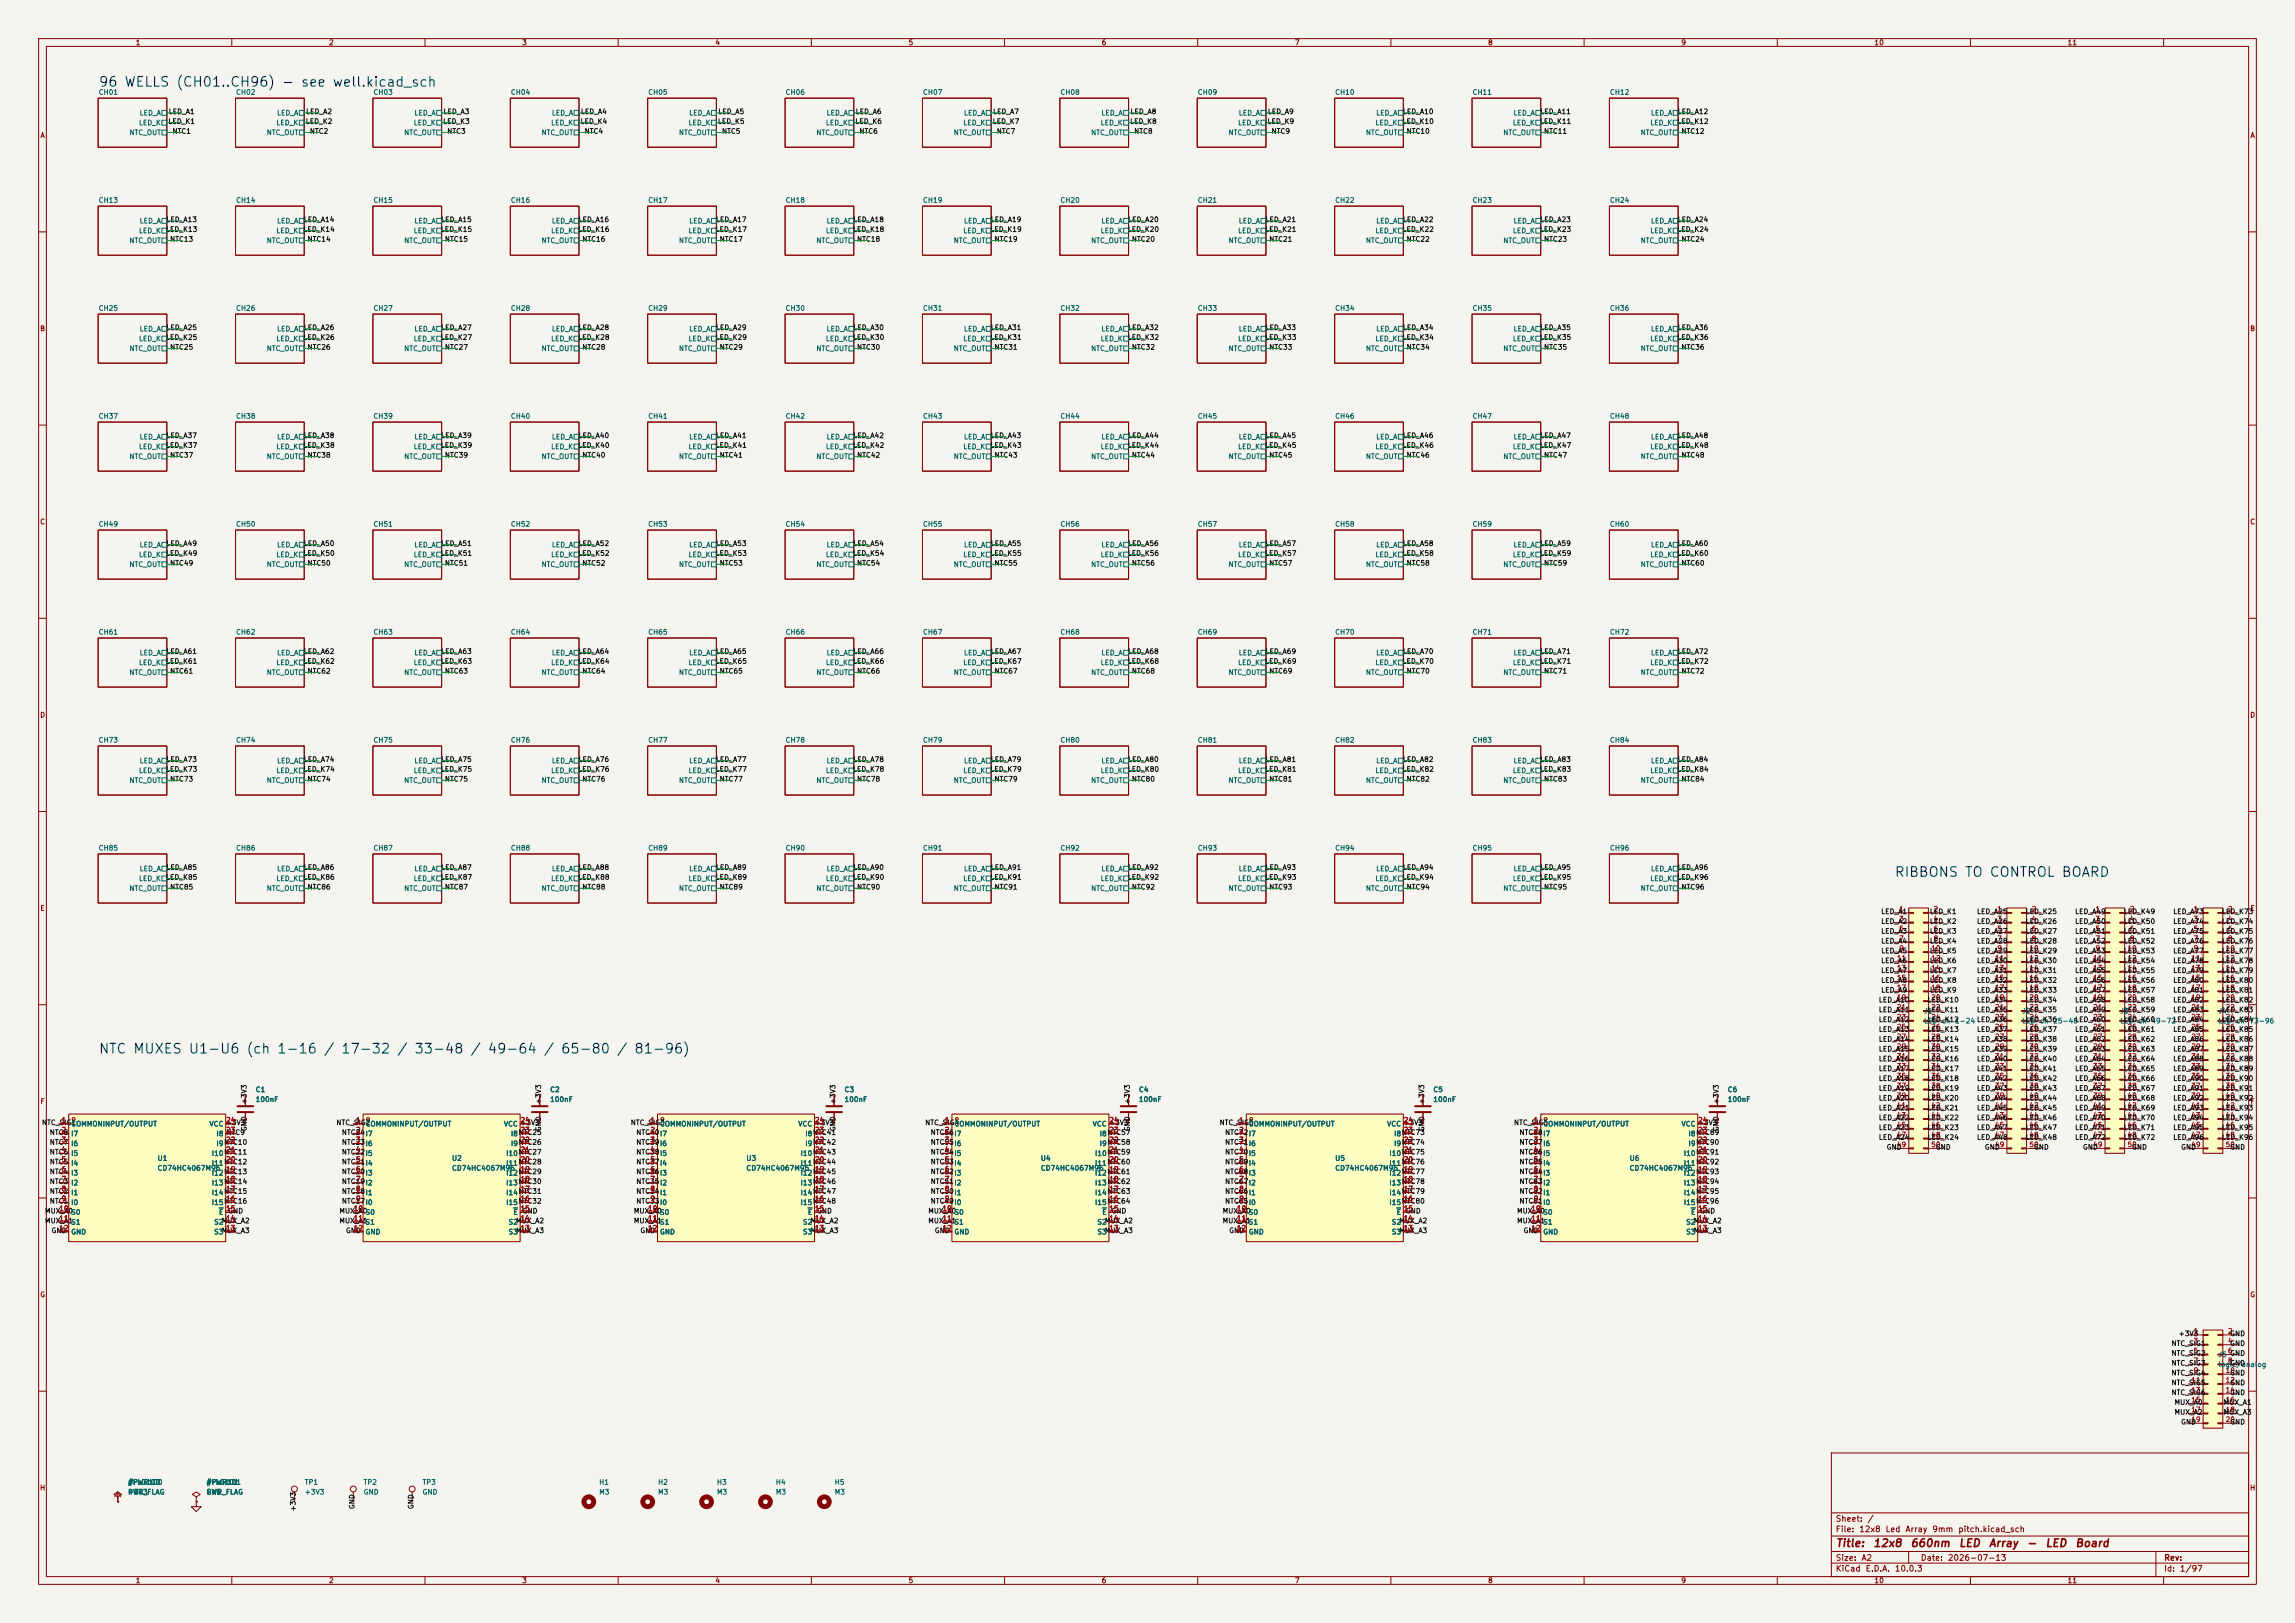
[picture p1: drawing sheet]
<svg xmlns="http://www.w3.org/2000/svg" width="594mm" height="420mm" viewBox="0 0 594 420" stroke-linecap="round" stroke-linejoin="round" font-family="sans-serif">
<defs><g id="words">
<g font-size="2.5" fill="#0000c2">
<text x="25.4" y="23.1">96 WELLS (CH01..CH96) - see well.kicad_sch</text>
<text x="490.2" y="227.5">RIBBONS TO CONTROL BOARD</text>
<text x="25.4" y="273.3">NTC MUXES U1-U6 (ch 1-16 / 17-32 / 33-48 / 49-64 / 65-80 / 81-96)</text>
</g>
<g font-size="2" fill="#840000">
<text x="475" y="400.8">Title:</text>
<text x="484.7" y="400.8">12x8</text>
<text x="494.3" y="400.8">660nm</text>
<text x="506.8" y="400.8">LED</text>
<text x="514.6" y="400.8">Array</text>
<text x="524.4" y="400.8">-</text>
<text x="529.2" y="400.8">LED</text>
<text x="537" y="400.8">Board</text>
</g>
<g font-size="1.5" fill="#840000">
<text x="475" y="394.1">Sheet:</text>
<text x="483.2" y="394.1">/</text>
<text x="475" y="396.8">File:</text>
<text x="481.1" y="396.8">12x8</text>
<text x="487.9" y="396.8">Led</text>
<text x="493" y="396.8">Array</text>
<text x="500" y="396.8">9mm</text>
<text x="506.7" y="396.8">pitch.kicad_sch</text>
<text x="475" y="407">KiCad</text>
<text x="475" y="404.2">Size:</text>
<text x="481.7" y="404.2">A2</text>
<text x="482.7" y="407">E.D.A.</text>
<text x="490.3" y="407">10.0.3</text>
<text x="497" y="404.2">Date:</text>
<text x="504" y="404.2">2026-07-13</text>
<text x="560" y="404.2">Rev:</text>
<text x="560" y="407">Id:</text>
<text x="564.1" y="407">1/97</text>
</g>
<g font-size="1.3" fill="#840000">
<text x="35" y="12">1</text>
<text x="85" y="12">2</text>
<text x="135" y="12">3</text>
<text x="185" y="12">4</text>
<text x="235" y="12">5</text>
<text x="285" y="12">6</text>
<text x="335" y="12">7</text>
<text x="385" y="12">8</text>
<text x="435" y="12">9</text>
<text x="485" y="12">10</text>
<text x="535" y="12">11</text>
<text x="10.3" y="36">A</text>
<text x="582.3" y="36">A</text>
<text x="10.3" y="86">B</text>
<text x="582.3" y="86">B</text>
<text x="10.3" y="136">C</text>
<text x="582.3" y="136">C</text>
<text x="10.3" y="186">D</text>
<text x="582.3" y="186">D</text>
<text x="10.3" y="236">E</text>
<text x="582.3" y="236">E</text>
<text x="10.3" y="286">F</text>
<text x="582.3" y="286">F</text>
<text x="10.3" y="336">G</text>
<text x="582.3" y="336">G</text>
<text x="10.2" y="386">H</text>
<text x="582.2" y="386">H</text>
<text x="35" y="410">1</text>
<text x="85" y="410">2</text>
<text x="135" y="410">3</text>
<text x="185" y="410">4</text>
<text x="235" y="410">5</text>
<text x="285" y="410">6</text>
<text x="335" y="410">7</text>
<text x="385" y="410">8</text>
<text x="435" y="410">9</text>
<text x="485" y="410">10</text>
<text x="535" y="410">11</text>
</g>
<g font-size="1.3" fill="#006464">
<text x="25.4" y="24.8">CH01</text>
<text x="61" y="24.8">CH02</text>
<text x="96.5" y="24.8">CH03</text>
<text x="132.1" y="24.8">CH04</text>
<text x="167.6" y="24.8">CH05</text>
<text x="203.2" y="24.8">CH06</text>
<text x="238.8" y="24.8">CH07</text>
<text x="274.3" y="24.8">CH08</text>
<text x="309.9" y="24.8">CH09</text>
<text x="345.4" y="24.8">CH10</text>
<text x="381" y="24.8">CH11</text>
<text x="416.6" y="24.8">CH12</text>
<text x="33.4" y="35.3">NTC_OUT</text>
<text x="35.8" y="32.7">LED_K</text>
<text x="36" y="30.2">LED_A</text>
<text x="68.9" y="35.3">NTC_OUT</text>
<text x="71.4" y="32.7">LED_K</text>
<text x="71.6" y="30.2">LED_A</text>
<text x="104.5" y="35.3">NTC_OUT</text>
<text x="107" y="32.7">LED_K</text>
<text x="107.1" y="30.2">LED_A</text>
<text x="140" y="35.3">NTC_OUT</text>
<text x="142.5" y="32.7">LED_K</text>
<text x="142.7" y="30.2">LED_A</text>
<text x="175.6" y="35.3">NTC_OUT</text>
<text x="178.1" y="32.7">LED_K</text>
<text x="178.3" y="30.2">LED_A</text>
<text x="211.2" y="35.3">NTC_OUT</text>
<text x="213.6" y="32.7">LED_K</text>
<text x="213.8" y="30.2">LED_A</text>
<text x="246.7" y="35.3">NTC_OUT</text>
<text x="249.2" y="32.7">LED_K</text>
<text x="249.4" y="30.2">LED_A</text>
<text x="282.3" y="35.3">NTC_OUT</text>
<text x="284.8" y="32.7">LED_K</text>
<text x="284.9" y="30.2">LED_A</text>
<text x="317.8" y="35.3">NTC_OUT</text>
<text x="320.3" y="32.7">LED_K</text>
<text x="320.5" y="30.2">LED_A</text>
<text x="353.4" y="35.3">NTC_OUT</text>
<text x="355.9" y="32.7">LED_K</text>
<text x="356.1" y="30.2">LED_A</text>
<text x="389" y="35.3">NTC_OUT</text>
<text x="391.4" y="32.7">LED_K</text>
<text x="391.6" y="30.2">LED_A</text>
<text x="424.5" y="35.3">NTC_OUT</text>
<text x="427" y="32.7">LED_K</text>
<text x="427.2" y="30.2">LED_A</text>
<text x="25.4" y="52.8">CH13</text>
<text x="61" y="52.8">CH14</text>
<text x="96.5" y="52.8">CH15</text>
<text x="132.1" y="52.8">CH16</text>
<text x="167.6" y="52.8">CH17</text>
<text x="203.2" y="52.8">CH18</text>
<text x="238.8" y="52.8">CH19</text>
<text x="274.3" y="52.8">CH20</text>
<text x="309.9" y="52.8">CH21</text>
<text x="345.4" y="52.8">CH22</text>
<text x="381" y="52.8">CH23</text>
<text x="416.6" y="52.8">CH24</text>
<text x="36" y="58.1">LED_A</text>
<text x="71.6" y="58.1">LED_A</text>
<text x="107.1" y="58.1">LED_A</text>
<text x="142.7" y="58.1">LED_A</text>
<text x="178.3" y="58.1">LED_A</text>
<text x="213.8" y="58.1">LED_A</text>
<text x="249.4" y="58.1">LED_A</text>
<text x="284.9" y="58.1">LED_A</text>
<text x="320.5" y="58.1">LED_A</text>
<text x="356.1" y="58.1">LED_A</text>
<text x="391.6" y="58.1">LED_A</text>
<text x="427.2" y="58.1">LED_A</text>
<text x="33.4" y="63.2">NTC_OUT</text>
<text x="35.8" y="60.7">LED_K</text>
<text x="68.9" y="63.2">NTC_OUT</text>
<text x="71.4" y="60.7">LED_K</text>
<text x="104.5" y="63.2">NTC_OUT</text>
<text x="107" y="60.7">LED_K</text>
<text x="140" y="63.2">NTC_OUT</text>
<text x="142.5" y="60.7">LED_K</text>
<text x="175.6" y="63.2">NTC_OUT</text>
<text x="178.1" y="60.7">LED_K</text>
<text x="211.2" y="63.2">NTC_OUT</text>
<text x="213.6" y="60.7">LED_K</text>
<text x="246.7" y="63.2">NTC_OUT</text>
<text x="249.2" y="60.7">LED_K</text>
<text x="282.3" y="63.2">NTC_OUT</text>
<text x="284.8" y="60.7">LED_K</text>
<text x="317.8" y="63.2">NTC_OUT</text>
<text x="320.3" y="60.7">LED_K</text>
<text x="353.4" y="63.2">NTC_OUT</text>
<text x="355.9" y="60.7">LED_K</text>
<text x="389" y="63.2">NTC_OUT</text>
<text x="391.4" y="60.7">LED_K</text>
<text x="424.5" y="63.2">NTC_OUT</text>
<text x="427" y="60.7">LED_K</text>
<text x="25.4" y="80.7">CH25</text>
<text x="61" y="80.7">CH26</text>
<text x="96.5" y="80.7">CH27</text>
<text x="132.1" y="80.7">CH28</text>
<text x="167.6" y="80.7">CH29</text>
<text x="203.2" y="80.7">CH30</text>
<text x="238.8" y="80.7">CH31</text>
<text x="274.3" y="80.7">CH32</text>
<text x="309.9" y="80.7">CH33</text>
<text x="345.4" y="80.7">CH34</text>
<text x="381" y="80.7">CH35</text>
<text x="416.6" y="80.7">CH36</text>
<text x="35.8" y="88.6">LED_K</text>
<text x="36" y="86.1">LED_A</text>
<text x="71.4" y="88.6">LED_K</text>
<text x="71.6" y="86.1">LED_A</text>
<text x="107" y="88.6">LED_K</text>
<text x="107.1" y="86.1">LED_A</text>
<text x="142.5" y="88.6">LED_K</text>
<text x="142.7" y="86.1">LED_A</text>
<text x="178.1" y="88.6">LED_K</text>
<text x="178.3" y="86.1">LED_A</text>
<text x="213.6" y="88.6">LED_K</text>
<text x="213.8" y="86.1">LED_A</text>
<text x="249.2" y="88.6">LED_K</text>
<text x="249.4" y="86.1">LED_A</text>
<text x="284.8" y="88.6">LED_K</text>
<text x="284.9" y="86.1">LED_A</text>
<text x="320.3" y="88.6">LED_K</text>
<text x="320.5" y="86.1">LED_A</text>
<text x="355.9" y="88.6">LED_K</text>
<text x="356.1" y="86.1">LED_A</text>
<text x="391.4" y="88.6">LED_K</text>
<text x="391.6" y="86.1">LED_A</text>
<text x="427" y="88.6">LED_K</text>
<text x="427.2" y="86.1">LED_A</text>
<text x="33.4" y="91.1">NTC_OUT</text>
<text x="68.9" y="91.1">NTC_OUT</text>
<text x="104.5" y="91.1">NTC_OUT</text>
<text x="140" y="91.1">NTC_OUT</text>
<text x="175.6" y="91.1">NTC_OUT</text>
<text x="211.2" y="91.1">NTC_OUT</text>
<text x="246.7" y="91.1">NTC_OUT</text>
<text x="282.3" y="91.1">NTC_OUT</text>
<text x="317.8" y="91.1">NTC_OUT</text>
<text x="353.4" y="91.1">NTC_OUT</text>
<text x="389" y="91.1">NTC_OUT</text>
<text x="424.5" y="91.1">NTC_OUT</text>
<text x="25.4" y="108.6">CH37</text>
<text x="61" y="108.6">CH38</text>
<text x="96.5" y="108.6">CH39</text>
<text x="132.1" y="108.6">CH40</text>
<text x="167.6" y="108.6">CH41</text>
<text x="203.2" y="108.6">CH42</text>
<text x="238.8" y="108.6">CH43</text>
<text x="274.3" y="108.6">CH44</text>
<text x="309.9" y="108.6">CH45</text>
<text x="345.4" y="108.6">CH46</text>
<text x="381" y="108.6">CH47</text>
<text x="416.6" y="108.6">CH48</text>
<text x="33.4" y="119.1">NTC_OUT</text>
<text x="35.8" y="116.5">LED_K</text>
<text x="36" y="114">LED_A</text>
<text x="68.9" y="119.1">NTC_OUT</text>
<text x="71.4" y="116.5">LED_K</text>
<text x="71.6" y="114">LED_A</text>
<text x="104.5" y="119.1">NTC_OUT</text>
<text x="107" y="116.5">LED_K</text>
<text x="107.1" y="114">LED_A</text>
<text x="140" y="119.1">NTC_OUT</text>
<text x="142.5" y="116.5">LED_K</text>
<text x="142.7" y="114">LED_A</text>
<text x="175.6" y="119.1">NTC_OUT</text>
<text x="178.1" y="116.5">LED_K</text>
<text x="178.3" y="114">LED_A</text>
<text x="211.2" y="119.1">NTC_OUT</text>
<text x="213.6" y="116.5">LED_K</text>
<text x="213.8" y="114">LED_A</text>
<text x="246.7" y="119.1">NTC_OUT</text>
<text x="249.2" y="116.5">LED_K</text>
<text x="249.4" y="114">LED_A</text>
<text x="282.3" y="119.1">NTC_OUT</text>
<text x="284.8" y="116.5">LED_K</text>
<text x="284.9" y="114">LED_A</text>
<text x="317.8" y="119.1">NTC_OUT</text>
<text x="320.3" y="116.5">LED_K</text>
<text x="320.5" y="114">LED_A</text>
<text x="353.4" y="119.1">NTC_OUT</text>
<text x="355.9" y="116.5">LED_K</text>
<text x="356.1" y="114">LED_A</text>
<text x="389" y="119.1">NTC_OUT</text>
<text x="391.4" y="116.5">LED_K</text>
<text x="391.6" y="114">LED_A</text>
<text x="424.5" y="119.1">NTC_OUT</text>
<text x="427" y="116.5">LED_K</text>
<text x="427.2" y="114">LED_A</text>
<text x="25.4" y="136.6">CH49</text>
<text x="61" y="136.6">CH50</text>
<text x="96.5" y="136.6">CH51</text>
<text x="132.1" y="136.6">CH52</text>
<text x="167.6" y="136.6">CH53</text>
<text x="203.2" y="136.6">CH54</text>
<text x="238.8" y="136.6">CH55</text>
<text x="274.3" y="136.6">CH56</text>
<text x="309.9" y="136.6">CH57</text>
<text x="345.4" y="136.6">CH58</text>
<text x="381" y="136.6">CH59</text>
<text x="416.6" y="136.6">CH60</text>
<text x="36" y="141.9">LED_A</text>
<text x="71.6" y="141.9">LED_A</text>
<text x="107.1" y="141.9">LED_A</text>
<text x="142.7" y="141.9">LED_A</text>
<text x="178.3" y="141.9">LED_A</text>
<text x="213.8" y="141.9">LED_A</text>
<text x="249.4" y="141.9">LED_A</text>
<text x="284.9" y="141.9">LED_A</text>
<text x="320.5" y="141.9">LED_A</text>
<text x="356.1" y="141.9">LED_A</text>
<text x="391.6" y="141.9">LED_A</text>
<text x="427.2" y="141.9">LED_A</text>
<text x="33.4" y="147">NTC_OUT</text>
<text x="35.8" y="144.5">LED_K</text>
<text x="68.9" y="147">NTC_OUT</text>
<text x="71.4" y="144.5">LED_K</text>
<text x="104.5" y="147">NTC_OUT</text>
<text x="107" y="144.5">LED_K</text>
<text x="140" y="147">NTC_OUT</text>
<text x="142.5" y="144.5">LED_K</text>
<text x="175.6" y="147">NTC_OUT</text>
<text x="178.1" y="144.5">LED_K</text>
<text x="211.2" y="147">NTC_OUT</text>
<text x="213.6" y="144.5">LED_K</text>
<text x="246.7" y="147">NTC_OUT</text>
<text x="249.2" y="144.5">LED_K</text>
<text x="282.3" y="147">NTC_OUT</text>
<text x="284.8" y="144.5">LED_K</text>
<text x="317.8" y="147">NTC_OUT</text>
<text x="320.3" y="144.5">LED_K</text>
<text x="353.4" y="147">NTC_OUT</text>
<text x="355.9" y="144.5">LED_K</text>
<text x="389" y="147">NTC_OUT</text>
<text x="391.4" y="144.5">LED_K</text>
<text x="424.5" y="147">NTC_OUT</text>
<text x="427" y="144.5">LED_K</text>
<text x="25.4" y="164.5">CH61</text>
<text x="61" y="164.5">CH62</text>
<text x="96.5" y="164.5">CH63</text>
<text x="132.1" y="164.5">CH64</text>
<text x="167.6" y="164.5">CH65</text>
<text x="203.2" y="164.5">CH66</text>
<text x="238.8" y="164.5">CH67</text>
<text x="274.3" y="164.5">CH68</text>
<text x="309.9" y="164.5">CH69</text>
<text x="345.4" y="164.5">CH70</text>
<text x="381" y="164.5">CH71</text>
<text x="416.6" y="164.5">CH72</text>
<text x="35.8" y="172.4">LED_K</text>
<text x="36" y="169.9">LED_A</text>
<text x="71.4" y="172.4">LED_K</text>
<text x="71.6" y="169.9">LED_A</text>
<text x="107" y="172.4">LED_K</text>
<text x="107.1" y="169.9">LED_A</text>
<text x="142.5" y="172.4">LED_K</text>
<text x="142.7" y="169.9">LED_A</text>
<text x="178.1" y="172.4">LED_K</text>
<text x="178.3" y="169.9">LED_A</text>
<text x="213.6" y="172.4">LED_K</text>
<text x="213.8" y="169.9">LED_A</text>
<text x="249.2" y="172.4">LED_K</text>
<text x="249.4" y="169.9">LED_A</text>
<text x="284.8" y="172.4">LED_K</text>
<text x="284.9" y="169.9">LED_A</text>
<text x="320.3" y="172.4">LED_K</text>
<text x="320.5" y="169.9">LED_A</text>
<text x="355.9" y="172.4">LED_K</text>
<text x="356.1" y="169.9">LED_A</text>
<text x="391.4" y="172.4">LED_K</text>
<text x="391.6" y="169.9">LED_A</text>
<text x="427" y="172.4">LED_K</text>
<text x="427.2" y="169.9">LED_A</text>
<text x="33.4" y="175">NTC_OUT</text>
<text x="68.9" y="175">NTC_OUT</text>
<text x="104.5" y="175">NTC_OUT</text>
<text x="140" y="175">NTC_OUT</text>
<text x="175.6" y="175">NTC_OUT</text>
<text x="211.2" y="175">NTC_OUT</text>
<text x="246.7" y="175">NTC_OUT</text>
<text x="282.3" y="175">NTC_OUT</text>
<text x="317.8" y="175">NTC_OUT</text>
<text x="353.4" y="175">NTC_OUT</text>
<text x="389" y="175">NTC_OUT</text>
<text x="424.5" y="175">NTC_OUT</text>
<text x="25.4" y="192.5">CH73</text>
<text x="36" y="197.8">LED_A</text>
<text x="61" y="192.5">CH74</text>
<text x="71.6" y="197.8">LED_A</text>
<text x="96.5" y="192.5">CH75</text>
<text x="107.1" y="197.8">LED_A</text>
<text x="132.1" y="192.5">CH76</text>
<text x="142.7" y="197.8">LED_A</text>
<text x="167.6" y="192.5">CH77</text>
<text x="178.3" y="197.8">LED_A</text>
<text x="203.2" y="192.5">CH78</text>
<text x="213.8" y="197.8">LED_A</text>
<text x="238.8" y="192.5">CH79</text>
<text x="249.4" y="197.8">LED_A</text>
<text x="274.3" y="192.5">CH80</text>
<text x="284.9" y="197.8">LED_A</text>
<text x="309.9" y="192.5">CH81</text>
<text x="320.5" y="197.8">LED_A</text>
<text x="345.4" y="192.5">CH82</text>
<text x="356.1" y="197.8">LED_A</text>
<text x="381" y="192.5">CH83</text>
<text x="391.6" y="197.8">LED_A</text>
<text x="416.6" y="192.5">CH84</text>
<text x="427.2" y="197.8">LED_A</text>
<text x="33.4" y="202.9">NTC_OUT</text>
<text x="35.8" y="200.4">LED_K</text>
<text x="68.9" y="202.9">NTC_OUT</text>
<text x="71.4" y="200.4">LED_K</text>
<text x="104.5" y="202.9">NTC_OUT</text>
<text x="107" y="200.4">LED_K</text>
<text x="140" y="202.9">NTC_OUT</text>
<text x="142.5" y="200.4">LED_K</text>
<text x="175.6" y="202.9">NTC_OUT</text>
<text x="178.1" y="200.4">LED_K</text>
<text x="211.2" y="202.9">NTC_OUT</text>
<text x="213.6" y="200.4">LED_K</text>
<text x="246.7" y="202.9">NTC_OUT</text>
<text x="249.2" y="200.4">LED_K</text>
<text x="282.3" y="202.9">NTC_OUT</text>
<text x="284.8" y="200.4">LED_K</text>
<text x="317.8" y="202.9">NTC_OUT</text>
<text x="320.3" y="200.4">LED_K</text>
<text x="353.4" y="202.9">NTC_OUT</text>
<text x="355.9" y="200.4">LED_K</text>
<text x="389" y="202.9">NTC_OUT</text>
<text x="391.4" y="200.4">LED_K</text>
<text x="424.5" y="202.9">NTC_OUT</text>
<text x="427" y="200.4">LED_K</text>
<text x="25.4" y="220.4">CH85</text>
<text x="61" y="220.4">CH86</text>
<text x="96.5" y="220.4">CH87</text>
<text x="132.1" y="220.4">CH88</text>
<text x="167.6" y="220.4">CH89</text>
<text x="203.2" y="220.4">CH90</text>
<text x="238.8" y="220.4">CH91</text>
<text x="274.3" y="220.4">CH92</text>
<text x="309.9" y="220.4">CH93</text>
<text x="345.4" y="220.4">CH94</text>
<text x="381" y="220.4">CH95</text>
<text x="416.6" y="220.4">CH96</text>
<text x="36" y="225.8">LED_A</text>
<text x="71.6" y="225.8">LED_A</text>
<text x="107.1" y="225.8">LED_A</text>
<text x="142.7" y="225.8">LED_A</text>
<text x="178.3" y="225.8">LED_A</text>
<text x="213.8" y="225.8">LED_A</text>
<text x="249.4" y="225.8">LED_A</text>
<text x="284.9" y="225.8">LED_A</text>
<text x="320.5" y="225.8">LED_A</text>
<text x="356.1" y="225.8">LED_A</text>
<text x="391.6" y="225.8">LED_A</text>
<text x="427.2" y="225.8">LED_A</text>
<text x="33.4" y="230.8">NTC_OUT</text>
<text x="35.8" y="228.3">LED_K</text>
<text x="68.9" y="230.8">NTC_OUT</text>
<text x="71.4" y="228.3">LED_K</text>
<text x="104.5" y="230.8">NTC_OUT</text>
<text x="107" y="228.3">LED_K</text>
<text x="140" y="230.8">NTC_OUT</text>
<text x="142.5" y="228.3">LED_K</text>
<text x="175.6" y="230.8">NTC_OUT</text>
<text x="178.1" y="228.3">LED_K</text>
<text x="211.2" y="230.8">NTC_OUT</text>
<text x="213.6" y="228.3">LED_K</text>
<text x="246.7" y="230.8">NTC_OUT</text>
<text x="249.2" y="228.3">LED_K</text>
<text x="282.3" y="230.8">NTC_OUT</text>
<text x="284.8" y="228.3">LED_K</text>
<text x="317.8" y="230.8">NTC_OUT</text>
<text x="320.3" y="228.3">LED_K</text>
<text x="353.4" y="230.8">NTC_OUT</text>
<text x="355.9" y="228.3">LED_K</text>
<text x="389" y="230.8">NTC_OUT</text>
<text x="391.4" y="228.3">LED_K</text>
<text x="424.5" y="230.8">NTC_OUT</text>
<text x="427" y="228.3">LED_K</text>
<text x="497.8" y="262.6">J1</text>
<text x="523.2" y="262.6">J2</text>
<text x="548.6" y="262.6">J3</text>
<text x="574" y="262.6">J4</text>
<text x="497.8" y="265.1">LED</text>
<text x="502.5" y="265.1">ch</text>
<text x="505.9" y="265.1">1-24</text>
<text x="523.2" y="265.1">LED</text>
<text x="527.9" y="265.1">ch</text>
<text x="531.3" y="265.1">25-48</text>
<text x="548.6" y="265.1">LED</text>
<text x="553.3" y="265.1">ch</text>
<text x="556.7" y="265.1">49-72</text>
<text x="574" y="265.1">LED</text>
<text x="578.7" y="265.1">ch</text>
<text x="582.1" y="265.1">73-96</text>
<text x="66" y="282.9">C1</text>
<text x="66" y="285.5">100nF</text>
<text x="142.2" y="282.9">C2</text>
<text x="142.2" y="285.5">100nF</text>
<text x="218.4" y="282.9">C3</text>
<text x="218.4" y="285.5">100nF</text>
<text x="294.6" y="282.9">C4</text>
<text x="294.6" y="285.5">100nF</text>
<text x="370.8" y="282.9">C5</text>
<text x="370.8" y="285.5">100nF</text>
<text x="447" y="282.9">C6</text>
<text x="447" y="285.5">100nF</text>
<text x="18.3" y="291.8">COMMONINPUT/OUTPUT</text>
<text x="54.1" y="291.8">VCC</text>
<text x="94.5" y="291.8">COMMONINPUT/OUTPUT</text>
<text x="130.3" y="291.8">VCC</text>
<text x="170.7" y="291.8">COMMONINPUT/OUTPUT</text>
<text x="206.5" y="291.8">VCC</text>
<text x="246.9" y="291.8">COMMONINPUT/OUTPUT</text>
<text x="282.7" y="291.8">VCC</text>
<text x="323.1" y="291.8">COMMONINPUT/OUTPUT</text>
<text x="358.9" y="291.8">VCC</text>
<text x="399.3" y="291.8">COMMONINPUT/OUTPUT</text>
<text x="435.1" y="291.8">VCC</text>
<text x="18.3" y="294.3">I7</text>
<text x="18.3" y="296.9">I6</text>
<text x="18.3" y="299.4">I5</text>
<text x="54.7" y="299.4">I10</text>
<text x="55.9" y="296.9">I9</text>
<text x="55.9" y="294.3">I8</text>
<text x="94.5" y="294.3">I7</text>
<text x="94.5" y="296.9">I6</text>
<text x="94.5" y="299.4">I5</text>
<text x="130.9" y="299.4">I10</text>
<text x="132.1" y="296.9">I9</text>
<text x="132.1" y="294.3">I8</text>
<text x="170.7" y="294.3">I7</text>
<text x="170.7" y="296.9">I6</text>
<text x="170.7" y="299.4">I5</text>
<text x="207.1" y="299.4">I10</text>
<text x="208.3" y="296.9">I9</text>
<text x="208.3" y="294.3">I8</text>
<text x="246.9" y="294.3">I7</text>
<text x="246.9" y="296.9">I6</text>
<text x="246.9" y="299.4">I5</text>
<text x="283.3" y="299.4">I10</text>
<text x="284.5" y="296.9">I9</text>
<text x="284.5" y="294.3">I8</text>
<text x="323.1" y="294.3">I7</text>
<text x="323.1" y="296.9">I6</text>
<text x="323.1" y="299.4">I5</text>
<text x="359.5" y="299.4">I10</text>
<text x="360.7" y="296.9">I9</text>
<text x="360.7" y="294.3">I8</text>
<text x="399.3" y="294.3">I7</text>
<text x="399.3" y="296.9">I6</text>
<text x="399.3" y="299.4">I5</text>
<text x="435.7" y="299.4">I10</text>
<text x="436.9" y="296.9">I9</text>
<text x="436.9" y="294.3">I8</text>
<text x="18.3" y="302">I4</text>
<text x="18.3" y="304.5">I3</text>
<text x="40.6" y="303.2">CD74HC4067M96</text>
<text x="40.6" y="300.7">U1</text>
<text x="54.7" y="304.5">I12</text>
<text x="54.7" y="302">I11</text>
<text x="94.5" y="302">I4</text>
<text x="94.5" y="304.5">I3</text>
<text x="116.8" y="303.2">CD74HC4067M96</text>
<text x="116.8" y="300.7">U2</text>
<text x="130.9" y="304.5">I12</text>
<text x="130.9" y="302">I11</text>
<text x="170.7" y="302">I4</text>
<text x="170.7" y="304.5">I3</text>
<text x="193" y="303.2">CD74HC4067M96</text>
<text x="193" y="300.7">U3</text>
<text x="207.1" y="304.5">I12</text>
<text x="207.1" y="302">I11</text>
<text x="246.9" y="302">I4</text>
<text x="246.9" y="304.5">I3</text>
<text x="269.2" y="303.2">CD74HC4067M96</text>
<text x="269.2" y="300.7">U4</text>
<text x="283.3" y="304.5">I12</text>
<text x="283.3" y="302">I11</text>
<text x="323.1" y="302">I4</text>
<text x="323.1" y="304.5">I3</text>
<text x="345.4" y="303.2">CD74HC4067M96</text>
<text x="345.4" y="300.7">U5</text>
<text x="359.5" y="304.5">I12</text>
<text x="359.5" y="302">I11</text>
<text x="399.3" y="302">I4</text>
<text x="399.3" y="304.5">I3</text>
<text x="421.6" y="303.2">CD74HC4067M96</text>
<text x="421.6" y="300.7">U6</text>
<text x="435.7" y="304.5">I12</text>
<text x="435.7" y="302">I11</text>
<text x="18.3" y="307">I2</text>
<text x="18.3" y="309.6">I1</text>
<text x="54.7" y="309.6">I14</text>
<text x="54.7" y="307">I13</text>
<text x="94.5" y="307">I2</text>
<text x="94.5" y="309.6">I1</text>
<text x="130.9" y="309.6">I14</text>
<text x="130.9" y="307">I13</text>
<text x="170.7" y="307">I2</text>
<text x="170.7" y="309.6">I1</text>
<text x="207.1" y="309.6">I14</text>
<text x="207.1" y="307">I13</text>
<text x="246.9" y="307">I2</text>
<text x="246.9" y="309.6">I1</text>
<text x="283.3" y="309.6">I14</text>
<text x="283.3" y="307">I13</text>
<text x="323.1" y="307">I2</text>
<text x="323.1" y="309.6">I1</text>
<text x="359.5" y="309.6">I14</text>
<text x="359.5" y="307">I13</text>
<text x="399.3" y="307">I2</text>
<text x="399.3" y="309.6">I1</text>
<text x="435.7" y="309.6">I14</text>
<text x="435.7" y="307">I13</text>
<text x="18.3" y="312.1">I0</text>
<text x="18.3" y="314.7">S0</text>
<text x="18.3" y="317.2">S1</text>
<text x="54.7" y="312.1">I15</text>
<text x="55.3" y="317.2">S2</text>
<text x="56.6" y="314.7">E</text>
<text x="94.5" y="312.1">I0</text>
<text x="94.5" y="314.7">S0</text>
<text x="94.5" y="317.2">S1</text>
<text x="130.9" y="312.1">I15</text>
<text x="131.5" y="317.2">S2</text>
<text x="132.8" y="314.7">E</text>
<text x="170.7" y="312.1">I0</text>
<text x="170.7" y="314.7">S0</text>
<text x="170.7" y="317.2">S1</text>
<text x="207.1" y="312.1">I15</text>
<text x="207.7" y="317.2">S2</text>
<text x="209" y="314.7">E</text>
<text x="246.9" y="312.1">I0</text>
<text x="246.9" y="314.7">S0</text>
<text x="246.9" y="317.2">S1</text>
<text x="283.3" y="312.1">I15</text>
<text x="283.9" y="317.2">S2</text>
<text x="285.2" y="314.7">E</text>
<text x="323.1" y="312.1">I0</text>
<text x="323.1" y="314.7">S0</text>
<text x="323.1" y="317.2">S1</text>
<text x="359.5" y="312.1">I15</text>
<text x="360.1" y="317.2">S2</text>
<text x="361.4" y="314.7">E</text>
<text x="399.3" y="312.1">I0</text>
<text x="399.3" y="314.7">S0</text>
<text x="399.3" y="317.2">S1</text>
<text x="435.7" y="312.1">I15</text>
<text x="436.3" y="317.2">S2</text>
<text x="437.6" y="314.7">E</text>
<text x="18.3" y="319.7">GND</text>
<text x="55.3" y="319.7">S3</text>
<text x="94.5" y="319.7">GND</text>
<text x="131.5" y="319.7">S3</text>
<text x="170.7" y="319.7">GND</text>
<text x="207.7" y="319.7">S3</text>
<text x="246.9" y="319.7">GND</text>
<text x="283.9" y="319.7">S3</text>
<text x="323.1" y="319.7">GND</text>
<text x="360.1" y="319.7">S3</text>
<text x="399.3" y="319.7">GND</text>
<text x="436.3" y="319.7">S3</text>
<text x="574" y="351.5">J5</text>
<text x="574" y="354">logic/analog</text>
<text x="33" y="387.1">PWR_FLAG</text>
<text x="33" y="384.5">#PWR100</text>
<text x="33" y="384.5">#FLG100</text>
<text x="33" y="387.1">+3V3</text>
<text x="53.3" y="387.1">PWR_FLAG</text>
<text x="53.3" y="384.5">#PWR101</text>
<text x="53.3" y="387.1">GND</text>
<text x="53.3" y="384.5">#FLG101</text>
<text x="78.7" y="384.5">TP1</text>
<text x="78.7" y="387.1">+3V3</text>
<text x="94" y="384.5">TP2</text>
<text x="94" y="387.1">GND</text>
<text x="109.2" y="384.5">TP3</text>
<text x="109.2" y="387.1">GND</text>
<text x="154.9" y="387.1">M3</text>
<text x="154.9" y="384.5">H1</text>
<text x="170.2" y="387.1">M3</text>
<text x="170.2" y="384.5">H2</text>
<text x="185.4" y="387.1">M3</text>
<text x="185.4" y="384.5">H3</text>
<text x="200.7" y="387.1">M3</text>
<text x="200.7" y="384.5">H4</text>
<text x="215.9" y="387.1">M3</text>
<text x="215.9" y="384.5">H5</text>
</g>
<g font-size="1.3" fill="#0f0f0f">
<text x="43.5" y="29.8">LED_A1</text>
<text x="79.1" y="29.8">LED_A2</text>
<text x="114.7" y="29.8">LED_A3</text>
<text x="150.2" y="29.8">LED_A4</text>
<text x="185.8" y="29.8">LED_A5</text>
<text x="221.3" y="29.8">LED_A6</text>
<text x="256.9" y="29.8">LED_A7</text>
<text x="292.5" y="29.8">LED_A8</text>
<text x="328" y="29.8">LED_A9</text>
<text x="363" y="29.8">LED_A10</text>
<text x="398.5" y="29.8">LED_A11</text>
<text x="434.1" y="29.8">LED_A12</text>
<text x="43.4" y="32.4">LED_K1</text>
<text x="44.5" y="34.9">NTC1</text>
<text x="79" y="32.4">LED_K2</text>
<text x="80.1" y="34.9">NTC2</text>
<text x="114.6" y="32.4">LED_K3</text>
<text x="115.6" y="34.9">NTC3</text>
<text x="150.1" y="32.4">LED_K4</text>
<text x="151.2" y="34.9">NTC4</text>
<text x="185.7" y="32.4">LED_K5</text>
<text x="186.7" y="34.9">NTC5</text>
<text x="221.2" y="32.4">LED_K6</text>
<text x="222.3" y="34.9">NTC6</text>
<text x="256.8" y="32.4">LED_K7</text>
<text x="257.9" y="34.9">NTC7</text>
<text x="292.4" y="32.4">LED_K8</text>
<text x="293.4" y="34.9">NTC8</text>
<text x="327.9" y="32.4">LED_K9</text>
<text x="329" y="34.9">NTC9</text>
<text x="362.9" y="32.4">LED_K10</text>
<text x="363.9" y="34.9">NTC10</text>
<text x="398.4" y="32.4">LED_K11</text>
<text x="399.5" y="34.9">NTC11</text>
<text x="434" y="32.4">LED_K12</text>
<text x="435.1" y="34.9">NTC12</text>
<text x="42.9" y="57.8">LED_A13</text>
<text x="78.5" y="57.8">LED_A14</text>
<text x="114" y="57.8">LED_A15</text>
<text x="149.6" y="57.8">LED_A16</text>
<text x="185.2" y="57.8">LED_A17</text>
<text x="220.7" y="57.8">LED_A18</text>
<text x="256.3" y="57.8">LED_A19</text>
<text x="291.8" y="57.8">LED_A20</text>
<text x="327.4" y="57.8">LED_A21</text>
<text x="363" y="57.8">LED_A22</text>
<text x="398.5" y="57.8">LED_A23</text>
<text x="434.1" y="57.8">LED_A24</text>
<text x="42.8" y="60.3">LED_K13</text>
<text x="43.9" y="62.9">NTC13</text>
<text x="78.4" y="60.3">LED_K14</text>
<text x="79.5" y="62.9">NTC14</text>
<text x="114" y="60.3">LED_K15</text>
<text x="115" y="62.9">NTC15</text>
<text x="149.5" y="60.3">LED_K16</text>
<text x="150.6" y="62.9">NTC16</text>
<text x="185.1" y="60.3">LED_K17</text>
<text x="186.1" y="62.9">NTC17</text>
<text x="220.6" y="60.3">LED_K18</text>
<text x="221.7" y="62.9">NTC18</text>
<text x="256.2" y="60.3">LED_K19</text>
<text x="257.3" y="62.9">NTC19</text>
<text x="291.8" y="60.3">LED_K20</text>
<text x="292.8" y="62.9">NTC20</text>
<text x="327.3" y="60.3">LED_K21</text>
<text x="328.4" y="62.9">NTC21</text>
<text x="362.9" y="60.3">LED_K22</text>
<text x="363.9" y="62.9">NTC22</text>
<text x="398.4" y="60.3">LED_K23</text>
<text x="399.5" y="62.9">NTC23</text>
<text x="434" y="60.3">LED_K24</text>
<text x="435.1" y="62.9">NTC24</text>
<text x="42.8" y="88.3">LED_K25</text>
<text x="42.9" y="85.7">LED_A25</text>
<text x="78.4" y="88.3">LED_K26</text>
<text x="78.5" y="85.7">LED_A26</text>
<text x="114" y="88.3">LED_K27</text>
<text x="114" y="85.7">LED_A27</text>
<text x="149.5" y="88.3">LED_K28</text>
<text x="149.6" y="85.7">LED_A28</text>
<text x="185.1" y="88.3">LED_K29</text>
<text x="185.2" y="85.7">LED_A29</text>
<text x="220.6" y="88.3">LED_K30</text>
<text x="220.7" y="85.7">LED_A30</text>
<text x="256.2" y="88.3">LED_K31</text>
<text x="256.3" y="85.7">LED_A31</text>
<text x="291.8" y="88.3">LED_K32</text>
<text x="291.8" y="85.7">LED_A32</text>
<text x="327.3" y="88.3">LED_K33</text>
<text x="327.4" y="85.7">LED_A33</text>
<text x="362.9" y="88.3">LED_K34</text>
<text x="363" y="85.7">LED_A34</text>
<text x="398.4" y="88.3">LED_K35</text>
<text x="398.5" y="85.7">LED_A35</text>
<text x="434" y="88.3">LED_K36</text>
<text x="434.1" y="85.7">LED_A36</text>
<text x="43.9" y="90.8">NTC25</text>
<text x="79.5" y="90.8">NTC26</text>
<text x="115" y="90.8">NTC27</text>
<text x="150.6" y="90.8">NTC28</text>
<text x="186.1" y="90.8">NTC29</text>
<text x="221.7" y="90.8">NTC30</text>
<text x="257.3" y="90.8">NTC31</text>
<text x="292.8" y="90.8">NTC32</text>
<text x="328.4" y="90.8">NTC33</text>
<text x="363.9" y="90.8">NTC34</text>
<text x="399.5" y="90.8">NTC35</text>
<text x="435.1" y="90.8">NTC36</text>
<text x="42.9" y="113.7">LED_A37</text>
<text x="78.5" y="113.7">LED_A38</text>
<text x="114" y="113.7">LED_A39</text>
<text x="149.6" y="113.7">LED_A40</text>
<text x="185.2" y="113.7">LED_A41</text>
<text x="220.7" y="113.7">LED_A42</text>
<text x="256.3" y="113.7">LED_A43</text>
<text x="291.8" y="113.7">LED_A44</text>
<text x="327.4" y="113.7">LED_A45</text>
<text x="363" y="113.7">LED_A46</text>
<text x="398.5" y="113.7">LED_A47</text>
<text x="434.1" y="113.7">LED_A48</text>
<text x="42.8" y="116.2">LED_K37</text>
<text x="43.9" y="118.7">NTC37</text>
<text x="78.4" y="116.2">LED_K38</text>
<text x="79.5" y="118.7">NTC38</text>
<text x="114" y="116.2">LED_K39</text>
<text x="115" y="118.7">NTC39</text>
<text x="149.5" y="116.2">LED_K40</text>
<text x="150.6" y="118.7">NTC40</text>
<text x="185.1" y="116.2">LED_K41</text>
<text x="186.1" y="118.7">NTC41</text>
<text x="220.6" y="116.2">LED_K42</text>
<text x="221.7" y="118.7">NTC42</text>
<text x="256.2" y="116.2">LED_K43</text>
<text x="257.3" y="118.7">NTC43</text>
<text x="291.8" y="116.2">LED_K44</text>
<text x="292.8" y="118.7">NTC44</text>
<text x="327.3" y="116.2">LED_K45</text>
<text x="328.4" y="118.7">NTC45</text>
<text x="362.9" y="116.2">LED_K46</text>
<text x="363.9" y="118.7">NTC46</text>
<text x="398.4" y="116.2">LED_K47</text>
<text x="399.5" y="118.7">NTC47</text>
<text x="434" y="116.2">LED_K48</text>
<text x="435.1" y="118.7">NTC48</text>
<text x="42.9" y="141.6">LED_A49</text>
<text x="78.5" y="141.6">LED_A50</text>
<text x="114" y="141.6">LED_A51</text>
<text x="149.6" y="141.6">LED_A52</text>
<text x="185.2" y="141.6">LED_A53</text>
<text x="220.7" y="141.6">LED_A54</text>
<text x="256.3" y="141.6">LED_A55</text>
<text x="291.8" y="141.6">LED_A56</text>
<text x="327.4" y="141.6">LED_A57</text>
<text x="363" y="141.6">LED_A58</text>
<text x="398.5" y="141.6">LED_A59</text>
<text x="434.1" y="141.6">LED_A60</text>
<text x="42.8" y="144.1">LED_K49</text>
<text x="43.9" y="146.7">NTC49</text>
<text x="78.4" y="144.1">LED_K50</text>
<text x="79.5" y="146.7">NTC50</text>
<text x="114" y="144.1">LED_K51</text>
<text x="115" y="146.7">NTC51</text>
<text x="149.5" y="144.1">LED_K52</text>
<text x="150.6" y="146.7">NTC52</text>
<text x="185.1" y="144.1">LED_K53</text>
<text x="186.1" y="146.7">NTC53</text>
<text x="220.6" y="144.1">LED_K54</text>
<text x="221.7" y="146.7">NTC54</text>
<text x="256.2" y="144.1">LED_K55</text>
<text x="257.3" y="146.7">NTC55</text>
<text x="291.8" y="144.1">LED_K56</text>
<text x="292.8" y="146.7">NTC56</text>
<text x="327.3" y="144.1">LED_K57</text>
<text x="328.4" y="146.7">NTC57</text>
<text x="362.9" y="144.1">LED_K58</text>
<text x="363.9" y="146.7">NTC58</text>
<text x="398.4" y="144.1">LED_K59</text>
<text x="399.5" y="146.7">NTC59</text>
<text x="434" y="144.1">LED_K60</text>
<text x="435.1" y="146.7">NTC60</text>
<text x="42.8" y="172.1">LED_K61</text>
<text x="42.9" y="169.5">LED_A61</text>
<text x="78.4" y="172.1">LED_K62</text>
<text x="78.5" y="169.5">LED_A62</text>
<text x="114" y="172.1">LED_K63</text>
<text x="114" y="169.5">LED_A63</text>
<text x="149.5" y="172.1">LED_K64</text>
<text x="149.6" y="169.5">LED_A64</text>
<text x="185.1" y="172.1">LED_K65</text>
<text x="185.2" y="169.5">LED_A65</text>
<text x="220.6" y="172.1">LED_K66</text>
<text x="220.7" y="169.5">LED_A66</text>
<text x="256.2" y="172.1">LED_K67</text>
<text x="256.3" y="169.5">LED_A67</text>
<text x="291.8" y="172.1">LED_K68</text>
<text x="291.8" y="169.5">LED_A68</text>
<text x="327.3" y="172.1">LED_K69</text>
<text x="327.4" y="169.5">LED_A69</text>
<text x="362.9" y="172.1">LED_K70</text>
<text x="363" y="169.5">LED_A70</text>
<text x="398.4" y="172.1">LED_K71</text>
<text x="398.5" y="169.5">LED_A71</text>
<text x="434" y="172.1">LED_K72</text>
<text x="434.1" y="169.5">LED_A72</text>
<text x="43.9" y="174.6">NTC61</text>
<text x="79.5" y="174.6">NTC62</text>
<text x="115" y="174.6">NTC63</text>
<text x="150.6" y="174.6">NTC64</text>
<text x="186.1" y="174.6">NTC65</text>
<text x="221.7" y="174.6">NTC66</text>
<text x="257.3" y="174.6">NTC67</text>
<text x="292.8" y="174.6">NTC68</text>
<text x="328.4" y="174.6">NTC69</text>
<text x="363.9" y="174.6">NTC70</text>
<text x="399.5" y="174.6">NTC71</text>
<text x="435.1" y="174.6">NTC72</text>
<text x="42.9" y="197.5">LED_A73</text>
<text x="78.5" y="197.5">LED_A74</text>
<text x="114" y="197.5">LED_A75</text>
<text x="149.6" y="197.5">LED_A76</text>
<text x="185.2" y="197.5">LED_A77</text>
<text x="220.7" y="197.5">LED_A78</text>
<text x="256.3" y="197.5">LED_A79</text>
<text x="291.8" y="197.5">LED_A80</text>
<text x="327.4" y="197.5">LED_A81</text>
<text x="363" y="197.5">LED_A82</text>
<text x="398.5" y="197.5">LED_A83</text>
<text x="434.1" y="197.5">LED_A84</text>
<text x="42.8" y="200">LED_K73</text>
<text x="43.9" y="202.6">NTC73</text>
<text x="78.4" y="200">LED_K74</text>
<text x="79.5" y="202.6">NTC74</text>
<text x="114" y="200">LED_K75</text>
<text x="115" y="202.6">NTC75</text>
<text x="149.5" y="200">LED_K76</text>
<text x="150.6" y="202.6">NTC76</text>
<text x="185.1" y="200">LED_K77</text>
<text x="186.1" y="202.6">NTC77</text>
<text x="220.6" y="200">LED_K78</text>
<text x="221.7" y="202.6">NTC78</text>
<text x="256.2" y="200">LED_K79</text>
<text x="257.3" y="202.6">NTC79</text>
<text x="291.8" y="200">LED_K80</text>
<text x="292.8" y="202.6">NTC80</text>
<text x="327.3" y="200">LED_K81</text>
<text x="328.4" y="202.6">NTC81</text>
<text x="362.9" y="200">LED_K82</text>
<text x="363.9" y="202.6">NTC82</text>
<text x="398.4" y="200">LED_K83</text>
<text x="399.5" y="202.6">NTC83</text>
<text x="434" y="200">LED_K84</text>
<text x="435.1" y="202.6">NTC84</text>
<text x="42.8" y="228">LED_K85</text>
<text x="42.9" y="225.4">LED_A85</text>
<text x="78.4" y="228">LED_K86</text>
<text x="78.5" y="225.4">LED_A86</text>
<text x="114" y="228">LED_K87</text>
<text x="114" y="225.4">LED_A87</text>
<text x="149.5" y="228">LED_K88</text>
<text x="149.6" y="225.4">LED_A88</text>
<text x="185.1" y="228">LED_K89</text>
<text x="185.2" y="225.4">LED_A89</text>
<text x="220.6" y="228">LED_K90</text>
<text x="220.7" y="225.4">LED_A90</text>
<text x="256.2" y="228">LED_K91</text>
<text x="256.3" y="225.4">LED_A91</text>
<text x="291.8" y="228">LED_K92</text>
<text x="291.8" y="225.4">LED_A92</text>
<text x="327.3" y="228">LED_K93</text>
<text x="327.4" y="225.4">LED_A93</text>
<text x="362.9" y="228">LED_K94</text>
<text x="363" y="225.4">LED_A94</text>
<text x="398.4" y="228">LED_K95</text>
<text x="398.5" y="225.4">LED_A95</text>
<text x="434" y="228">LED_K96</text>
<text x="434.1" y="225.4">LED_A96</text>
<text x="43.9" y="230.5">NTC85</text>
<text x="79.5" y="230.5">NTC86</text>
<text x="115" y="230.5">NTC87</text>
<text x="150.6" y="230.5">NTC88</text>
<text x="186.1" y="230.5">NTC89</text>
<text x="221.7" y="230.5">NTC90</text>
<text x="257.3" y="230.5">NTC91</text>
<text x="292.8" y="230.5">NTC92</text>
<text x="328.4" y="230.5">NTC93</text>
<text x="363.9" y="230.5">NTC94</text>
<text x="399.5" y="230.5">NTC95</text>
<text x="435.1" y="230.5">NTC96</text>
<text x="486.8" y="236.8">LED_A1</text>
<text x="486.8" y="239.4">LED_A2</text>
<text x="499.4" y="236.8">LED_K1</text>
<text x="499.4" y="239.4">LED_K2</text>
<text x="511.6" y="236.8">LED_A25</text>
<text x="511.6" y="239.4">LED_A26</text>
<text x="524.2" y="236.8">LED_K25</text>
<text x="524.2" y="239.4">LED_K26</text>
<text x="537" y="236.8">LED_A49</text>
<text x="537" y="239.4">LED_A50</text>
<text x="549.6" y="236.8">LED_K49</text>
<text x="549.6" y="239.4">LED_K50</text>
<text x="562.4" y="236.8">LED_A73</text>
<text x="562.4" y="239.4">LED_A74</text>
<text x="575" y="236.8">LED_K73</text>
<text x="575" y="239.4">LED_K74</text>
<text x="486.8" y="244.5">LED_A4</text>
<text x="486.8" y="241.9">LED_A3</text>
<text x="499.4" y="241.9">LED_K3</text>
<text x="499.4" y="244.5">LED_K4</text>
<text x="511.6" y="241.9">LED_A27</text>
<text x="511.6" y="244.5">LED_A28</text>
<text x="524.2" y="241.9">LED_K27</text>
<text x="524.2" y="244.5">LED_K28</text>
<text x="537" y="241.9">LED_A51</text>
<text x="537" y="244.5">LED_A52</text>
<text x="549.6" y="241.9">LED_K51</text>
<text x="549.6" y="244.5">LED_K52</text>
<text x="562.4" y="241.9">LED_A75</text>
<text x="562.4" y="244.5">LED_A76</text>
<text x="575" y="241.9">LED_K75</text>
<text x="575" y="244.5">LED_K76</text>
<text x="486.8" y="247">LED_A5</text>
<text x="486.8" y="249.5">LED_A6</text>
<text x="499.4" y="247">LED_K5</text>
<text x="499.4" y="249.5">LED_K6</text>
<text x="511.6" y="247">LED_A29</text>
<text x="511.6" y="249.5">LED_A30</text>
<text x="524.2" y="247">LED_K29</text>
<text x="524.2" y="249.5">LED_K30</text>
<text x="537" y="247">LED_A53</text>
<text x="537" y="249.5">LED_A54</text>
<text x="549.6" y="247">LED_K53</text>
<text x="549.6" y="249.5">LED_K54</text>
<text x="562.4" y="247">LED_A77</text>
<text x="562.4" y="249.5">LED_A78</text>
<text x="575" y="247">LED_K77</text>
<text x="575" y="249.5">LED_K78</text>
<text x="486.8" y="252.1">LED_A7</text>
<text x="486.8" y="254.6">LED_A8</text>
<text x="486.8" y="257.2">LED_A9</text>
<text x="499.4" y="252.1">LED_K7</text>
<text x="499.4" y="254.6">LED_K8</text>
<text x="499.4" y="257.2">LED_K9</text>
<text x="511.6" y="252.1">LED_A31</text>
<text x="511.6" y="254.6">LED_A32</text>
<text x="511.6" y="257.2">LED_A33</text>
<text x="524.2" y="252.1">LED_K31</text>
<text x="524.2" y="254.6">LED_K32</text>
<text x="524.2" y="257.2">LED_K33</text>
<text x="537" y="252.1">LED_A55</text>
<text x="537" y="254.6">LED_A56</text>
<text x="537" y="257.2">LED_A57</text>
<text x="549.6" y="252.1">LED_K55</text>
<text x="549.6" y="254.6">LED_K56</text>
<text x="549.6" y="257.2">LED_K57</text>
<text x="562.4" y="252.1">LED_A79</text>
<text x="562.4" y="254.6">LED_A80</text>
<text x="562.4" y="257.2">LED_A81</text>
<text x="575" y="252.1">LED_K79</text>
<text x="575" y="254.6">LED_K80</text>
<text x="575" y="257.2">LED_K81</text>
<text x="486.2" y="259.7">LED_A10</text>
<text x="486.2" y="262.2">LED_A11</text>
<text x="498.8" y="259.7">LED_K10</text>
<text x="498.8" y="262.2">LED_K11</text>
<text x="511.6" y="259.7">LED_A34</text>
<text x="511.6" y="262.2">LED_A35</text>
<text x="524.2" y="259.7">LED_K34</text>
<text x="524.2" y="262.2">LED_K35</text>
<text x="537" y="259.7">LED_A58</text>
<text x="537" y="262.2">LED_A59</text>
<text x="549.6" y="259.7">LED_K58</text>
<text x="549.6" y="262.2">LED_K59</text>
<text x="562.4" y="259.7">LED_A82</text>
<text x="562.4" y="262.2">LED_A83</text>
<text x="575" y="259.7">LED_K82</text>
<text x="575" y="262.2">LED_K83</text>
<text x="486.2" y="264.8">LED_A12</text>
<text x="486.2" y="267.3">LED_A13</text>
<text x="486.2" y="269.9">LED_A14</text>
<text x="498.8" y="264.8">LED_K12</text>
<text x="498.8" y="267.3">LED_K13</text>
<text x="498.8" y="269.9">LED_K14</text>
<text x="511.6" y="264.8">LED_A36</text>
<text x="511.6" y="267.3">LED_A37</text>
<text x="511.6" y="269.9">LED_A38</text>
<text x="524.2" y="264.8">LED_K36</text>
<text x="524.2" y="267.3">LED_K37</text>
<text x="524.2" y="269.9">LED_K38</text>
<text x="537" y="264.8">LED_A60</text>
<text x="537" y="267.3">LED_A61</text>
<text x="537" y="269.9">LED_A62</text>
<text x="549.6" y="264.8">LED_K60</text>
<text x="549.6" y="267.3">LED_K61</text>
<text x="549.6" y="269.9">LED_K62</text>
<text x="562.4" y="264.8">LED_A84</text>
<text x="562.4" y="267.3">LED_A85</text>
<text x="562.4" y="269.9">LED_A86</text>
<text x="575" y="269.9">LED_K86</text>
<text x="575" y="264.8">LED_K84</text>
<text x="575" y="267.3">LED_K85</text>
<text x="486.2" y="272.4">LED_A15</text>
<text x="486.2" y="274.9">LED_A16</text>
<text x="498.8" y="272.4">LED_K15</text>
<text x="498.8" y="274.9">LED_K16</text>
<text x="511.6" y="272.4">LED_A39</text>
<text x="511.6" y="274.9">LED_A40</text>
<text x="524.2" y="272.4">LED_K39</text>
<text x="524.2" y="274.9">LED_K40</text>
<text x="537" y="272.4">LED_A63</text>
<text x="537" y="274.9">LED_A64</text>
<text x="549.6" y="272.4">LED_K63</text>
<text x="549.6" y="274.9">LED_K64</text>
<text x="562.4" y="272.4">LED_A87</text>
<text x="562.4" y="274.9">LED_A88</text>
<text x="575" y="272.4">LED_K87</text>
<text x="575" y="274.9">LED_K88</text>
<text x="486.2" y="277.5">LED_A17</text>
<text x="486.2" y="280">LED_A18</text>
<text x="498.8" y="277.5">LED_K17</text>
<text x="498.8" y="280">LED_K18</text>
<text x="511.6" y="277.5">LED_A41</text>
<text x="511.6" y="280">LED_A42</text>
<text x="524.2" y="277.5">LED_K41</text>
<text x="524.2" y="280">LED_K42</text>
<text x="537" y="277.5">LED_A65</text>
<text x="537" y="280">LED_A66</text>
<text x="549.6" y="277.5">LED_K65</text>
<text x="549.6" y="280">LED_K66</text>
<text x="562.4" y="277.5">LED_A89</text>
<text x="562.4" y="280">LED_A90</text>
<text x="575" y="277.5">LED_K89</text>
<text x="575" y="280">LED_K90</text>
<text x="64.1" y="285.9" transform="rotate(-90 64.1 285.9)">+3V3</text>
<text x="140.3" y="285.9" transform="rotate(-90 140.3 285.9)">+3V3</text>
<text x="216.5" y="285.9" transform="rotate(-90 216.5 285.9)">+3V3</text>
<text x="292.7" y="285.9" transform="rotate(-90 292.7 285.9)">+3V3</text>
<text x="368.9" y="285.9" transform="rotate(-90 368.9 285.9)">+3V3</text>
<text x="445.1" y="285.9" transform="rotate(-90 445.1 285.9)">+3V3</text>
<text x="486.2" y="282.6">LED_A19</text>
<text x="486.2" y="285.1">LED_A20</text>
<text x="486.2" y="287.6">LED_A21</text>
<text x="498.8" y="282.6">LED_K19</text>
<text x="498.8" y="285.1">LED_K20</text>
<text x="498.8" y="287.6">LED_K21</text>
<text x="511.6" y="282.6">LED_A43</text>
<text x="511.6" y="285.1">LED_A44</text>
<text x="511.6" y="287.6">LED_A45</text>
<text x="524.2" y="282.6">LED_K43</text>
<text x="524.2" y="285.1">LED_K44</text>
<text x="524.2" y="287.6">LED_K45</text>
<text x="537" y="282.6">LED_A67</text>
<text x="537" y="285.1">LED_A68</text>
<text x="537" y="287.6">LED_A69</text>
<text x="549.6" y="287.6">LED_K69</text>
<text x="549.6" y="282.6">LED_K67</text>
<text x="549.6" y="285.1">LED_K68</text>
<text x="562.4" y="282.6">LED_A91</text>
<text x="562.4" y="285.1">LED_A92</text>
<text x="562.4" y="287.6">LED_A93</text>
<text x="575" y="282.6">LED_K91</text>
<text x="575" y="285.1">LED_K92</text>
<text x="575" y="287.6">LED_K93</text>
<text x="10.7" y="291.5">NTC_SIG1</text>
<text x="12.7" y="294">NTC8</text>
<text x="58.3" y="291.5">+3V3</text>
<text x="58.5" y="294">NTC9</text>
<text x="64.1" y="292.9" transform="rotate(-90 64.1 292.9)">GND</text>
<text x="86.9" y="291.5">NTC_SIG2</text>
<text x="88.3" y="294">NTC24</text>
<text x="134.1" y="294">NTC25</text>
<text x="134.5" y="291.5">+3V3</text>
<text x="140.3" y="292.9" transform="rotate(-90 140.3 292.9)">GND</text>
<text x="163.1" y="291.5">NTC_SIG3</text>
<text x="164.5" y="294">NTC40</text>
<text x="210.3" y="294">NTC41</text>
<text x="210.7" y="291.5">+3V3</text>
<text x="216.5" y="292.9" transform="rotate(-90 216.5 292.9)">GND</text>
<text x="239.3" y="291.5">NTC_SIG4</text>
<text x="240.7" y="294">NTC56</text>
<text x="286.5" y="294">NTC57</text>
<text x="286.9" y="291.5">+3V3</text>
<text x="292.7" y="292.9" transform="rotate(-90 292.7 292.9)">GND</text>
<text x="315.5" y="291.5">NTC_SIG5</text>
<text x="316.9" y="294">NTC72</text>
<text x="362.7" y="294">NTC73</text>
<text x="363.1" y="291.5">+3V3</text>
<text x="368.9" y="292.9" transform="rotate(-90 368.9 292.9)">GND</text>
<text x="391.7" y="291.5">NTC_SIG6</text>
<text x="393.1" y="294">NTC88</text>
<text x="438.9" y="294">NTC89</text>
<text x="439.3" y="291.5">+3V3</text>
<text x="445.1" y="292.9" transform="rotate(-90 445.1 292.9)">GND</text>
<text x="486.2" y="290.2">LED_A22</text>
<text x="486.2" y="292.7">LED_A23</text>
<text x="498.8" y="290.2">LED_K22</text>
<text x="498.8" y="292.7">LED_K23</text>
<text x="511.6" y="290.2">LED_A46</text>
<text x="511.6" y="292.7">LED_A47</text>
<text x="524.2" y="290.2">LED_K46</text>
<text x="524.2" y="292.7">LED_K47</text>
<text x="537" y="290.2">LED_A70</text>
<text x="537" y="292.7">LED_A71</text>
<text x="549.6" y="290.2">LED_K70</text>
<text x="549.6" y="292.7">LED_K71</text>
<text x="562.4" y="290.2">LED_A94</text>
<text x="562.4" y="292.7">LED_A95</text>
<text x="575" y="290.2">LED_K94</text>
<text x="575" y="292.7">LED_K95</text>
<text x="12.7" y="296.5">NTC7</text>
<text x="12.7" y="299.1">NTC6</text>
<text x="57.9" y="299.1">NTC11</text>
<text x="57.9" y="296.5">NTC10</text>
<text x="88.3" y="296.5">NTC23</text>
<text x="88.3" y="299.1">NTC22</text>
<text x="134.1" y="299.1">NTC27</text>
<text x="134.1" y="296.5">NTC26</text>
<text x="164.5" y="296.5">NTC39</text>
<text x="164.5" y="299.1">NTC38</text>
<text x="210.3" y="299.1">NTC43</text>
<text x="210.3" y="296.5">NTC42</text>
<text x="240.7" y="296.5">NTC55</text>
<text x="240.7" y="299.1">NTC54</text>
<text x="286.5" y="299.1">NTC59</text>
<text x="286.5" y="296.5">NTC58</text>
<text x="316.9" y="296.5">NTC71</text>
<text x="316.9" y="299.1">NTC70</text>
<text x="362.7" y="299.1">NTC75</text>
<text x="362.7" y="296.5">NTC74</text>
<text x="393.1" y="296.5">NTC87</text>
<text x="393.1" y="299.1">NTC86</text>
<text x="438.9" y="299.1">NTC91</text>
<text x="438.9" y="296.5">NTC90</text>
<text x="486.2" y="295.3">LED_A24</text>
<text x="488.2" y="297.8">GND</text>
<text x="498.8" y="295.3">LED_K24</text>
<text x="500.9" y="297.8">GND</text>
<text x="511.6" y="295.3">LED_A48</text>
<text x="513.6" y="297.8">GND</text>
<text x="524.2" y="295.3">LED_K48</text>
<text x="526.3" y="297.8">GND</text>
<text x="537" y="295.3">LED_A72</text>
<text x="539" y="297.8">GND</text>
<text x="549.6" y="295.3">LED_K72</text>
<text x="551.7" y="297.8">GND</text>
<text x="562.4" y="295.3">LED_A96</text>
<text x="564.4" y="297.8">GND</text>
<text x="575" y="295.3">LED_K96</text>
<text x="577.1" y="297.8">GND</text>
<text x="12.7" y="304.2">NTC4</text>
<text x="12.7" y="301.6">NTC5</text>
<text x="57.9" y="304.2">NTC13</text>
<text x="57.9" y="301.6">NTC12</text>
<text x="88.3" y="301.6">NTC21</text>
<text x="88.3" y="304.2">NTC20</text>
<text x="134.1" y="304.2">NTC29</text>
<text x="134.1" y="301.6">NTC28</text>
<text x="164.5" y="304.2">NTC36</text>
<text x="164.5" y="301.6">NTC37</text>
<text x="210.3" y="304.2">NTC45</text>
<text x="210.3" y="301.6">NTC44</text>
<text x="240.7" y="304.2">NTC52</text>
<text x="240.7" y="301.6">NTC53</text>
<text x="286.5" y="304.2">NTC61</text>
<text x="286.5" y="301.6">NTC60</text>
<text x="316.9" y="304.2">NTC68</text>
<text x="316.9" y="301.6">NTC69</text>
<text x="362.7" y="304.2">NTC77</text>
<text x="362.7" y="301.6">NTC76</text>
<text x="393.1" y="304.2">NTC84</text>
<text x="393.1" y="301.6">NTC85</text>
<text x="438.9" y="304.2">NTC93</text>
<text x="438.9" y="301.6">NTC92</text>
<text x="12.7" y="306.7">NTC3</text>
<text x="12.7" y="309.2">NTC2</text>
<text x="12.7" y="311.8">NTC1</text>
<text x="57.9" y="311.8">NTC16</text>
<text x="57.9" y="309.2">NTC15</text>
<text x="57.9" y="306.7">NTC14</text>
<text x="88.3" y="306.7">NTC19</text>
<text x="88.3" y="309.2">NTC18</text>
<text x="88.3" y="311.8">NTC17</text>
<text x="134.1" y="311.8">NTC32</text>
<text x="134.1" y="309.2">NTC31</text>
<text x="134.1" y="306.7">NTC30</text>
<text x="164.5" y="306.7">NTC35</text>
<text x="164.5" y="309.2">NTC34</text>
<text x="164.5" y="311.8">NTC33</text>
<text x="210.3" y="306.7">NTC46</text>
<text x="210.3" y="311.8">NTC48</text>
<text x="210.3" y="309.2">NTC47</text>
<text x="240.7" y="306.7">NTC51</text>
<text x="240.7" y="309.2">NTC50</text>
<text x="240.7" y="311.8">NTC49</text>
<text x="286.5" y="311.8">NTC64</text>
<text x="286.5" y="309.2">NTC63</text>
<text x="286.5" y="306.7">NTC62</text>
<text x="316.9" y="306.7">NTC67</text>
<text x="316.9" y="309.2">NTC66</text>
<text x="316.9" y="311.8">NTC65</text>
<text x="362.7" y="306.7">NTC78</text>
<text x="362.7" y="311.8">NTC80</text>
<text x="362.7" y="309.2">NTC79</text>
<text x="393.1" y="306.7">NTC83</text>
<text x="393.1" y="309.2">NTC82</text>
<text x="393.1" y="311.8">NTC81</text>
<text x="438.9" y="306.7">NTC94</text>
<text x="438.9" y="311.8">NTC96</text>
<text x="438.9" y="309.2">NTC95</text>
<text x="11.5" y="314.3">MUX_A0</text>
<text x="11.5" y="316.9">MUX_A1</text>
<text x="57.2" y="316.9">MUX_A2</text>
<text x="58.9" y="314.3">GND</text>
<text x="87.7" y="316.9">MUX_A1</text>
<text x="87.7" y="314.3">MUX_A0</text>
<text x="133.4" y="316.9">MUX_A2</text>
<text x="135.1" y="314.3">GND</text>
<text x="163.9" y="314.3">MUX_A0</text>
<text x="163.9" y="316.9">MUX_A1</text>
<text x="209.6" y="316.9">MUX_A2</text>
<text x="211.3" y="314.3">GND</text>
<text x="240.1" y="314.3">MUX_A0</text>
<text x="240.1" y="316.9">MUX_A1</text>
<text x="285.8" y="316.9">MUX_A2</text>
<text x="287.5" y="314.3">GND</text>
<text x="316.3" y="314.3">MUX_A0</text>
<text x="316.3" y="316.9">MUX_A1</text>
<text x="362" y="316.9">MUX_A2</text>
<text x="363.7" y="314.3">GND</text>
<text x="392.5" y="314.3">MUX_A0</text>
<text x="392.5" y="316.9">MUX_A1</text>
<text x="438.2" y="316.9">MUX_A2</text>
<text x="439.9" y="314.3">GND</text>
<text x="13.2" y="319.4">GND</text>
<text x="57.2" y="319.4">MUX_A3</text>
<text x="89.4" y="319.4">GND</text>
<text x="133.4" y="319.4">MUX_A3</text>
<text x="165.6" y="319.4">GND</text>
<text x="209.6" y="319.4">MUX_A3</text>
<text x="241.8" y="319.4">GND</text>
<text x="285.8" y="319.4">MUX_A3</text>
<text x="318" y="319.4">GND</text>
<text x="362" y="319.4">MUX_A3</text>
<text x="394.2" y="319.4">GND</text>
<text x="438.2" y="319.4">MUX_A3</text>
<text x="563.8" y="346.1">+3V3</text>
<text x="577.1" y="346.1">GND</text>
<text x="561.9" y="348.6">NTC_SIG1</text>
<text x="561.9" y="351.1">NTC_SIG2</text>
<text x="561.9" y="353.7">NTC_SIG3</text>
<text x="577.1" y="348.6">GND</text>
<text x="577.1" y="351.1">GND</text>
<text x="577.1" y="353.7">GND</text>
<text x="561.9" y="356.2">NTC_SIG4</text>
<text x="561.9" y="358.8">NTC_SIG5</text>
<text x="577.1" y="356.2">GND</text>
<text x="577.1" y="358.8">GND</text>
<text x="561.9" y="361.3">NTC_SIG6</text>
<text x="562.7" y="363.8">MUX_A0</text>
<text x="575.4" y="363.8">MUX_A1</text>
<text x="577.1" y="361.3">GND</text>
<text x="562.7" y="366.4">MUX_A2</text>
<text x="564.4" y="368.9">GND</text>
<text x="575.4" y="366.4">MUX_A3</text>
<text x="577.1" y="368.9">GND</text>
<text x="76.8" y="391.3" transform="rotate(-90 76.8 391.3)">+3V3</text>
<text x="92.1" y="390.7" transform="rotate(-90 92.1 390.7)">GND</text>
<text x="107.3" y="390.7" transform="rotate(-90 107.3 390.7)">GND</text>
</g>
<g font-size="1.3" fill="#a90000">
<text x="491.4" y="236.2">1</text>
<text x="491.4" y="238.7">3</text>
<text x="500.3" y="236.2">2</text>
<text x="500.3" y="238.7">4</text>
<text x="516.8" y="236.2">1</text>
<text x="516.8" y="238.7">3</text>
<text x="525.7" y="236.2">2</text>
<text x="525.7" y="238.7">4</text>
<text x="542.2" y="236.2">1</text>
<text x="542.2" y="238.7">3</text>
<text x="551.1" y="236.2">2</text>
<text x="551.1" y="238.7">4</text>
<text x="567.6" y="236.2">1</text>
<text x="567.6" y="238.7">3</text>
<text x="576.5" y="236.2">2</text>
<text x="576.5" y="238.7">4</text>
<text x="491.4" y="241.3">5</text>
<text x="491.4" y="243.8">7</text>
<text x="500.3" y="241.3">6</text>
<text x="500.3" y="243.8">8</text>
<text x="516.8" y="241.3">5</text>
<text x="516.8" y="243.8">7</text>
<text x="525.7" y="241.3">6</text>
<text x="525.7" y="243.8">8</text>
<text x="542.2" y="241.3">5</text>
<text x="542.2" y="243.8">7</text>
<text x="551.1" y="241.3">6</text>
<text x="551.1" y="243.8">8</text>
<text x="567.6" y="241.3">5</text>
<text x="567.6" y="243.8">7</text>
<text x="576.5" y="241.3">6</text>
<text x="576.5" y="243.8">8</text>
<text x="490.8" y="248.9">11</text>
<text x="490.8" y="251.4">13</text>
<text x="491.4" y="246.4">9</text>
<text x="499.7" y="246.4">10</text>
<text x="499.7" y="248.9">12</text>
<text x="499.7" y="251.4">14</text>
<text x="516.2" y="248.9">11</text>
<text x="516.2" y="251.4">13</text>
<text x="516.8" y="246.4">9</text>
<text x="525.1" y="246.4">10</text>
<text x="525.1" y="248.9">12</text>
<text x="525.1" y="251.4">14</text>
<text x="541.6" y="248.9">11</text>
<text x="541.6" y="251.4">13</text>
<text x="542.2" y="246.4">9</text>
<text x="550.5" y="246.4">10</text>
<text x="550.5" y="248.9">12</text>
<text x="550.5" y="251.4">14</text>
<text x="567" y="248.9">11</text>
<text x="567" y="251.4">13</text>
<text x="567.6" y="246.4">9</text>
<text x="575.9" y="246.4">10</text>
<text x="575.9" y="248.9">12</text>
<text x="575.9" y="251.4">14</text>
<text x="490.8" y="254">15</text>
<text x="490.8" y="256.5">17</text>
<text x="499.7" y="254">16</text>
<text x="499.7" y="256.5">18</text>
<text x="516.2" y="254">15</text>
<text x="516.2" y="256.5">17</text>
<text x="525.1" y="254">16</text>
<text x="525.1" y="256.5">18</text>
<text x="541.6" y="254">15</text>
<text x="541.6" y="256.5">17</text>
<text x="550.5" y="254">16</text>
<text x="550.5" y="256.5">18</text>
<text x="567" y="254">15</text>
<text x="567" y="256.5">17</text>
<text x="575.9" y="254">16</text>
<text x="575.9" y="256.5">18</text>
<text x="490.8" y="259.1">19</text>
<text x="490.8" y="261.6">21</text>
<text x="499.7" y="259.1">20</text>
<text x="499.7" y="261.6">22</text>
<text x="516.2" y="259.1">19</text>
<text x="516.2" y="261.6">21</text>
<text x="525.1" y="259.1">20</text>
<text x="525.1" y="261.6">22</text>
<text x="541.6" y="259.1">19</text>
<text x="541.6" y="261.6">21</text>
<text x="550.5" y="259.1">20</text>
<text x="550.5" y="261.6">22</text>
<text x="567" y="259.1">19</text>
<text x="567" y="261.6">21</text>
<text x="575.9" y="259.1">20</text>
<text x="575.9" y="261.6">22</text>
<text x="490.8" y="264.1">23</text>
<text x="490.8" y="266.7">25</text>
<text x="490.8" y="269.2">27</text>
<text x="499.7" y="264.1">24</text>
<text x="499.7" y="266.7">26</text>
<text x="499.7" y="269.2">28</text>
<text x="516.2" y="264.1">23</text>
<text x="516.2" y="266.7">25</text>
<text x="516.2" y="269.2">27</text>
<text x="525.1" y="264.1">24</text>
<text x="525.1" y="266.7">26</text>
<text x="525.1" y="269.2">28</text>
<text x="541.6" y="264.1">23</text>
<text x="541.6" y="266.7">25</text>
<text x="541.6" y="269.2">27</text>
<text x="550.5" y="264.1">24</text>
<text x="550.5" y="266.7">26</text>
<text x="550.5" y="269.2">28</text>
<text x="567" y="264.1">23</text>
<text x="567" y="266.7">25</text>
<text x="567" y="269.2">27</text>
<text x="575.9" y="264.1">24</text>
<text x="575.9" y="266.7">26</text>
<text x="575.9" y="269.2">28</text>
<text x="490.8" y="271.8">29</text>
<text x="490.8" y="274.3">31</text>
<text x="499.7" y="271.8">30</text>
<text x="499.7" y="274.3">32</text>
<text x="516.2" y="271.8">29</text>
<text x="516.2" y="274.3">31</text>
<text x="525.1" y="271.8">30</text>
<text x="525.1" y="274.3">32</text>
<text x="541.6" y="271.8">29</text>
<text x="541.6" y="274.3">31</text>
<text x="550.5" y="271.8">30</text>
<text x="550.5" y="274.3">32</text>
<text x="567" y="271.8">29</text>
<text x="567" y="274.3">31</text>
<text x="575.9" y="271.8">30</text>
<text x="575.9" y="274.3">32</text>
<text x="490.8" y="276.8">33</text>
<text x="490.8" y="279.4">35</text>
<text x="490.8" y="281.9">37</text>
<text x="499.7" y="276.8">34</text>
<text x="499.7" y="279.4">36</text>
<text x="499.7" y="281.9">38</text>
<text x="516.2" y="276.8">33</text>
<text x="516.2" y="279.4">35</text>
<text x="516.2" y="281.9">37</text>
<text x="525.1" y="276.8">34</text>
<text x="525.1" y="279.4">36</text>
<text x="525.1" y="281.9">38</text>
<text x="541.6" y="276.8">33</text>
<text x="541.6" y="279.4">35</text>
<text x="541.6" y="281.9">37</text>
<text x="550.5" y="276.8">34</text>
<text x="550.5" y="279.4">36</text>
<text x="550.5" y="281.9">38</text>
<text x="567" y="276.8">33</text>
<text x="567" y="279.4">35</text>
<text x="567" y="281.9">37</text>
<text x="575.9" y="276.8">34</text>
<text x="575.9" y="279.4">36</text>
<text x="575.9" y="281.9">38</text>
<text x="490.8" y="284.5">39</text>
<text x="490.8" y="287">41</text>
<text x="499.7" y="284.5">40</text>
<text x="499.7" y="287">42</text>
<text x="516.2" y="284.5">39</text>
<text x="516.2" y="287">41</text>
<text x="525.1" y="284.5">40</text>
<text x="525.1" y="287">42</text>
<text x="541.6" y="284.5">39</text>
<text x="541.6" y="287">41</text>
<text x="550.5" y="284.5">40</text>
<text x="550.5" y="287">42</text>
<text x="567" y="284.5">39</text>
<text x="567" y="287">41</text>
<text x="575.9" y="284.5">40</text>
<text x="575.9" y="287">42</text>
<text x="15.8" y="290.8">1</text>
<text x="15.8" y="293.3">2</text>
<text x="58.4" y="293.3">23</text>
<text x="58.4" y="290.8">24</text>
<text x="92" y="290.8">1</text>
<text x="92" y="293.3">2</text>
<text x="134.6" y="293.3">23</text>
<text x="134.6" y="290.8">24</text>
<text x="168.2" y="290.8">1</text>
<text x="168.2" y="293.3">2</text>
<text x="210.8" y="293.3">23</text>
<text x="210.8" y="290.8">24</text>
<text x="244.4" y="290.8">1</text>
<text x="244.4" y="293.3">2</text>
<text x="287" y="293.3">23</text>
<text x="287" y="290.8">24</text>
<text x="320.6" y="290.8">1</text>
<text x="320.6" y="293.3">2</text>
<text x="363.2" y="293.3">23</text>
<text x="363.2" y="290.8">24</text>
<text x="396.8" y="290.8">1</text>
<text x="396.8" y="293.3">2</text>
<text x="439.4" y="293.3">23</text>
<text x="439.4" y="290.8">24</text>
<text x="490.8" y="289.5">43</text>
<text x="490.8" y="292.1">45</text>
<text x="499.7" y="289.5">44</text>
<text x="499.7" y="292.1">46</text>
<text x="516.2" y="289.5">43</text>
<text x="516.2" y="292.1">45</text>
<text x="525.1" y="289.5">44</text>
<text x="525.1" y="292.1">46</text>
<text x="541.6" y="289.5">43</text>
<text x="541.6" y="292.1">45</text>
<text x="550.5" y="289.5">44</text>
<text x="550.5" y="292.1">46</text>
<text x="567" y="289.5">43</text>
<text x="567" y="292.1">45</text>
<text x="575.9" y="289.5">44</text>
<text x="575.9" y="292.1">46</text>
<text x="15.8" y="295.9">3</text>
<text x="15.8" y="298.4">4</text>
<text x="58.4" y="298.4">21</text>
<text x="58.4" y="295.9">22</text>
<text x="92" y="295.9">3</text>
<text x="92" y="298.4">4</text>
<text x="134.6" y="298.4">21</text>
<text x="134.6" y="295.9">22</text>
<text x="168.2" y="295.9">3</text>
<text x="168.2" y="298.4">4</text>
<text x="210.8" y="298.4">21</text>
<text x="210.8" y="295.9">22</text>
<text x="244.4" y="295.9">3</text>
<text x="244.4" y="298.4">4</text>
<text x="287" y="298.4">21</text>
<text x="287" y="295.9">22</text>
<text x="320.6" y="295.9">3</text>
<text x="320.6" y="298.4">4</text>
<text x="363.2" y="298.4">21</text>
<text x="363.2" y="295.9">22</text>
<text x="396.8" y="295.9">3</text>
<text x="396.8" y="298.4">4</text>
<text x="439.4" y="298.4">21</text>
<text x="439.4" y="295.9">22</text>
<text x="490.8" y="294.6">47</text>
<text x="490.8" y="297.2">49</text>
<text x="499.7" y="294.6">48</text>
<text x="499.7" y="297.2">50</text>
<text x="516.2" y="294.6">47</text>
<text x="516.2" y="297.2">49</text>
<text x="525.1" y="294.6">48</text>
<text x="525.1" y="297.2">50</text>
<text x="541.6" y="294.6">47</text>
<text x="541.6" y="297.2">49</text>
<text x="550.5" y="294.6">48</text>
<text x="550.5" y="297.2">50</text>
<text x="567" y="294.6">47</text>
<text x="567" y="297.2">49</text>
<text x="575.9" y="294.6">48</text>
<text x="575.9" y="297.2">50</text>
<text x="15.8" y="301">5</text>
<text x="15.8" y="303.5">6</text>
<text x="58.4" y="303.5">19</text>
<text x="58.4" y="301">20</text>
<text x="92" y="301">5</text>
<text x="92" y="303.5">6</text>
<text x="134.6" y="303.5">19</text>
<text x="134.6" y="301">20</text>
<text x="168.2" y="301">5</text>
<text x="168.2" y="303.5">6</text>
<text x="210.8" y="303.5">19</text>
<text x="210.8" y="301">20</text>
<text x="244.4" y="301">5</text>
<text x="244.4" y="303.5">6</text>
<text x="287" y="303.5">19</text>
<text x="287" y="301">20</text>
<text x="320.6" y="301">5</text>
<text x="320.6" y="303.5">6</text>
<text x="363.2" y="303.5">19</text>
<text x="363.2" y="301">20</text>
<text x="396.8" y="301">5</text>
<text x="396.8" y="303.5">6</text>
<text x="439.4" y="303.5">19</text>
<text x="439.4" y="301">20</text>
<text x="15.8" y="306">7</text>
<text x="15.8" y="308.6">8</text>
<text x="15.8" y="311.1">9</text>
<text x="58.4" y="311.1">16</text>
<text x="58.4" y="308.6">17</text>
<text x="58.4" y="306">18</text>
<text x="92" y="306">7</text>
<text x="92" y="308.6">8</text>
<text x="92" y="311.1">9</text>
<text x="134.6" y="311.1">16</text>
<text x="134.6" y="308.6">17</text>
<text x="134.6" y="306">18</text>
<text x="168.2" y="306">7</text>
<text x="168.2" y="308.6">8</text>
<text x="168.2" y="311.1">9</text>
<text x="210.8" y="311.1">16</text>
<text x="210.8" y="308.6">17</text>
<text x="210.8" y="306">18</text>
<text x="244.4" y="306">7</text>
<text x="244.4" y="308.6">8</text>
<text x="244.4" y="311.1">9</text>
<text x="287" y="311.1">16</text>
<text x="287" y="308.6">17</text>
<text x="287" y="306">18</text>
<text x="320.6" y="306">7</text>
<text x="320.6" y="308.6">8</text>
<text x="320.6" y="311.1">9</text>
<text x="363.2" y="311.1">16</text>
<text x="363.2" y="308.6">17</text>
<text x="363.2" y="306">18</text>
<text x="396.8" y="306">7</text>
<text x="396.8" y="308.6">8</text>
<text x="396.8" y="311.1">9</text>
<text x="439.4" y="311.1">16</text>
<text x="439.4" y="308.6">17</text>
<text x="439.4" y="306">18</text>
<text x="15.2" y="313.7">10</text>
<text x="15.2" y="316.2">11</text>
<text x="58.4" y="316.2">14</text>
<text x="58.4" y="313.7">15</text>
<text x="91.4" y="313.7">10</text>
<text x="91.4" y="316.2">11</text>
<text x="134.6" y="316.2">14</text>
<text x="134.6" y="313.7">15</text>
<text x="167.6" y="313.7">10</text>
<text x="167.6" y="316.2">11</text>
<text x="210.8" y="316.2">14</text>
<text x="210.8" y="313.7">15</text>
<text x="243.8" y="313.7">10</text>
<text x="243.8" y="316.2">11</text>
<text x="287" y="316.2">14</text>
<text x="287" y="313.7">15</text>
<text x="320" y="313.7">10</text>
<text x="320" y="316.2">11</text>
<text x="363.2" y="316.2">14</text>
<text x="363.2" y="313.7">15</text>
<text x="396.2" y="313.7">10</text>
<text x="396.2" y="316.2">11</text>
<text x="439.4" y="316.2">14</text>
<text x="439.4" y="313.7">15</text>
<text x="15.2" y="318.7">12</text>
<text x="58.4" y="318.7">13</text>
<text x="91.4" y="318.7">12</text>
<text x="134.6" y="318.7">13</text>
<text x="167.6" y="318.7">12</text>
<text x="210.8" y="318.7">13</text>
<text x="243.8" y="318.7">12</text>
<text x="287" y="318.7">13</text>
<text x="320" y="318.7">12</text>
<text x="363.2" y="318.7">13</text>
<text x="396.2" y="318.7">12</text>
<text x="439.4" y="318.7">13</text>
<text x="567.6" y="345.4">1</text>
<text x="567.6" y="348">3</text>
<text x="576.5" y="345.4">2</text>
<text x="576.5" y="348">4</text>
<text x="567.6" y="350.5">5</text>
<text x="567.6" y="353">7</text>
<text x="576.5" y="350.5">6</text>
<text x="576.5" y="353">8</text>
<text x="567" y="358.1">11</text>
<text x="567.6" y="355.6">9</text>
<text x="575.9" y="355.6">10</text>
<text x="575.9" y="358.1">12</text>
<text x="567" y="360.7">13</text>
<text x="567" y="363.2">15</text>
<text x="567" y="365.7">17</text>
<text x="575.9" y="360.7">14</text>
<text x="575.9" y="363.2">16</text>
<text x="575.9" y="365.7">18</text>
<text x="567" y="368.3">19</text>
<text x="575.9" y="368.3">20</text>
</g>
</g></defs>
<path d="M0 0h594v420h-594z" fill="#f5f4ef" stroke="#f5f4ef" stroke-width=".26"/>
<g fill="none" stroke="#840000" stroke-width=".26">
<path d="M10 10h574v400h-574zM12 12h570v396h-570zM60 10v2M110 10v2M160 10v2M210 10v2M260 10v2M310 10v2M360 10v2M410 10v2M460 10v2M510 10v2"/>
<path d="M560 10v2M25.4 25.4h17.8v12.7h-17.8zM61 25.4h17.7v12.7h-17.7zM96.5 25.4h17.8v12.7h-17.8zM132.1 25.4h17.8v12.7h-17.8zM167.6 25.4h17.8v12.7h-17.8zM203.2 25.4h17.8v12.7h-17.8zM238.8 25.4h17.7v12.7h-17.7zM274.3 25.4h17.8v12.7h-17.8zM309.9 25.4h17.8v12.7h-17.8zM345.4 25.4h17.8v12.7h-17.8zM381 25.4h17.8v12.7h-17.8z"/>
<path d="M416.6 25.4h17.7v12.7h-17.7zM25.4 53.3h17.8v12.7h-17.8zM61 53.3h17.7v12.7h-17.7zM96.5 53.3h17.8v12.7h-17.8zM132.1 53.3h17.8v12.7h-17.8zM167.6 53.3h17.8v12.7h-17.8zM203.2 53.3h17.8v12.7h-17.8zM238.8 53.3h17.7v12.7h-17.7zM274.3 53.3h17.8v12.7h-17.8zM309.9 53.3h17.8v12.7h-17.8zM345.4 53.3h17.8v12.7h-17.8zM381 53.3h17.8v12.7h-17.8z"/>
<path d="M416.6 53.3h17.7v12.7h-17.7zM10 60h2M582 60h2M25.4 81.3h17.8v12.7h-17.8zM61 81.3h17.7v12.7h-17.7zM96.5 81.3h17.8v12.7h-17.8zM132.1 81.3h17.8v12.7h-17.8zM167.6 81.3h17.8v12.7h-17.8zM203.2 81.3h17.8v12.7h-17.8zM238.8 81.3h17.7v12.7h-17.7zM274.3 81.3h17.8v12.7h-17.8zM309.9 81.3h17.8v12.7h-17.8z"/>
<path d="M345.4 81.3h17.8v12.7h-17.8zM381 81.3h17.8v12.7h-17.8zM416.6 81.3h17.7v12.7h-17.7zM10 110h2M25.4 109.2h17.8v12.7h-17.8zM61 109.2h17.7v12.7h-17.7zM96.5 109.2h17.8v12.7h-17.8zM132.1 109.2h17.8v12.7h-17.8zM167.6 109.2h17.8v12.7h-17.8zM203.2 109.2h17.8v12.7h-17.8zM238.8 109.2h17.7v12.7h-17.7zM274.3 109.2h17.8v12.7h-17.8z"/>
<path d="M309.9 109.2h17.8v12.7h-17.8zM345.4 109.2h17.8v12.7h-17.8zM381 109.2h17.8v12.7h-17.8zM416.6 109.2h17.7v12.7h-17.7zM582 110h2M25.4 137.2h17.8v12.7h-17.8zM61 137.2h17.7v12.7h-17.7zM96.5 137.2h17.8v12.7h-17.8zM132.1 137.2h17.8v12.7h-17.8zM167.6 137.2h17.8v12.7h-17.8zM203.2 137.2h17.8v12.7h-17.8zM238.8 137.2h17.7v12.7h-17.7z"/>
<path d="M274.3 137.2h17.8v12.7h-17.8zM309.9 137.2h17.8v12.7h-17.8zM345.4 137.2h17.8v12.7h-17.8zM381 137.2h17.8v12.7h-17.8zM416.6 137.2h17.7v12.7h-17.7zM10 160h2M25.4 165.1h17.8v12.7h-17.8zM61 165.1h17.7v12.7h-17.7zM96.5 165.1h17.8v12.7h-17.8zM132.1 165.1h17.8v12.7h-17.8zM167.6 165.1h17.8v12.7h-17.8zM203.2 165.1h17.8v12.7h-17.8z"/>
<path d="M238.8 165.1h17.7v12.7h-17.7zM274.3 165.1h17.8v12.7h-17.8zM309.9 165.1h17.8v12.7h-17.8zM345.4 165.1h17.8v12.7h-17.8zM381 165.1h17.8v12.7h-17.8zM416.6 165.1h17.7v12.7h-17.7zM582 160h2M25.4 193h17.8v12.7h-17.8zM61 193h17.7v12.7h-17.7zM96.5 193h17.8v12.7h-17.8zM132.1 193h17.8v12.7h-17.8zM167.6 193h17.8v12.7h-17.8z"/>
<path d="M203.2 193h17.8v12.7h-17.8zM238.8 193h17.7v12.7h-17.7zM274.3 193h17.8v12.7h-17.8zM309.9 193h17.8v12.7h-17.8zM345.4 193h17.8v12.7h-17.8zM381 193h17.8v12.7h-17.8zM416.6 193h17.7v12.7h-17.7zM10 210h2M582 210h2M25.4 221h17.8v12.7h-17.8zM61 221h17.7v12.7h-17.7zM96.5 221h17.8v12.7h-17.8z"/>
<path d="M132.1 221h17.8v12.7h-17.8zM167.6 221h17.8v12.7h-17.8zM203.2 221h17.8v12.7h-17.8zM238.8 221h17.7v12.7h-17.7zM274.3 221h17.8v12.7h-17.8zM309.9 221h17.8v12.7h-17.8zM345.4 221h17.8v12.7h-17.8zM381 221h17.8v12.7h-17.8zM416.6 221h17.7v12.7h-17.7zM10 260h2M582 260h2M215.9 283.2v2.8"/>
<path d="M215.9 288v2.8M292.1 283.2v2.8M292.1 288v2.8M10 310h2M582 310h2M10 360h2M474 376h108v32h-108zM582 360h2M30.5 387.4l1-.7-1-.6-1 .6 1 .7v1.2M30.5 388.6h.1M474 397.5h108M474 391.5h108"/>
<path d="M60 408v2M110 408v2M160 408v2M210 408v2M260 408v2M310 408v2M360 408v2M410 408v2M460 408v2M474 404.5h108M474 401.5h108M494 401.5v3"/>
<path d="M510 408v2M558 401.5v6.5M560 408v2"/>
</g>
<g fill="none" stroke="#006464" stroke-width=".26">
<path d="M41.9 28.6h1.3v1.2h-1.3zM41.9 31.1h1.3v1.3h-1.3zM41.9 33.7h1.3v1.2h-1.3zM77.5 28.6h1.2v1.2h-1.2zM77.5 31.1h1.2v1.3h-1.2zM77.5 33.7h1.2v1.2h-1.2zM113 28.6h1.3v1.2h-1.3zM113 31.1h1.3v1.3h-1.3zM113 33.7h1.3v1.2h-1.3zM148.6 28.6h1.3v1.2h-1.3zM148.6 31.1h1.3v1.3h-1.3zM148.6 33.7h1.3v1.2h-1.3z"/>
<path d="M184.1 28.6h1.3v1.2h-1.3zM184.1 31.1h1.3v1.3h-1.3zM184.1 33.7h1.3v1.2h-1.3zM219.7 28.6h1.3v1.2h-1.3zM219.7 31.1h1.3v1.3h-1.3zM219.7 33.7h1.3v1.2h-1.3zM255.3 28.6h1.2v1.2h-1.2zM255.3 31.1h1.2v1.3h-1.2zM255.3 33.7h1.2v1.2h-1.2zM290.8 28.6h1.3v1.2h-1.3zM290.8 31.1h1.3v1.3h-1.3zM290.8 33.7h1.3v1.2h-1.3z"/>
<path d="M326.4 28.6h1.3v1.2h-1.3zM326.4 31.1h1.3v1.3h-1.3zM326.4 33.7h1.3v1.2h-1.3zM361.9 28.6h1.3v1.2h-1.3zM361.9 31.1h1.3v1.3h-1.3zM361.9 33.7h1.3v1.2h-1.3zM397.5 28.6h1.3v1.2h-1.3zM397.5 31.1h1.3v1.3h-1.3zM397.5 33.7h1.3v1.2h-1.3zM433.1 28.6h1.2v1.2h-1.2zM433.1 31.1h1.2v1.3h-1.2zM433.1 33.7h1.2v1.2h-1.2z"/>
<path d="M41.9 56.5h1.3v1.3h-1.3zM41.9 59.1h1.3v1.2h-1.3zM77.5 56.5h1.2v1.3h-1.2zM77.5 59.1h1.2v1.2h-1.2zM113 56.5h1.3v1.3h-1.3zM113 59.1h1.3v1.2h-1.3zM148.6 56.5h1.3v1.3h-1.3zM148.6 59.1h1.3v1.2h-1.3zM184.1 56.5h1.3v1.3h-1.3zM184.1 59.1h1.3v1.2h-1.3zM219.7 56.5h1.3v1.3h-1.3zM219.7 59.1h1.3v1.2h-1.3z"/>
<path d="M255.3 56.5h1.2v1.3h-1.2zM255.3 59.1h1.2v1.2h-1.2zM290.8 56.5h1.3v1.3h-1.3zM290.8 59.1h1.3v1.2h-1.3zM326.4 56.5h1.3v1.3h-1.3zM326.4 59.1h1.3v1.2h-1.3zM361.9 56.5h1.3v1.3h-1.3zM361.9 59.1h1.3v1.2h-1.3zM397.5 56.5h1.3v1.3h-1.3zM397.5 59.1h1.3v1.2h-1.3zM433.1 56.5h1.2v1.3h-1.2zM433.1 59.1h1.2v1.2h-1.2z"/>
<path d="M41.9 61.6h1.3v1.3h-1.3zM77.5 61.6h1.2v1.3h-1.2zM113 61.6h1.3v1.3h-1.3zM148.6 61.6h1.3v1.3h-1.3zM184.1 61.6h1.3v1.3h-1.3zM219.7 61.6h1.3v1.3h-1.3zM255.3 61.6h1.2v1.3h-1.2zM290.8 61.6h1.3v1.3h-1.3zM326.4 61.6h1.3v1.3h-1.3zM361.9 61.6h1.3v1.3h-1.3zM397.5 61.6h1.3v1.3h-1.3zM433.1 61.6h1.2v1.3h-1.2z"/>
<path d="M41.9 84.5h1.3v1.2h-1.3zM41.9 87h1.3v1.3h-1.3zM41.9 89.5h1.3v1.3h-1.3zM77.5 84.5h1.2v1.2h-1.2zM77.5 87h1.2v1.3h-1.2zM77.5 89.5h1.2v1.3h-1.2zM113 84.5h1.3v1.2h-1.3zM113 87h1.3v1.3h-1.3zM113 89.5h1.3v1.3h-1.3zM148.6 84.5h1.3v1.2h-1.3zM148.6 87h1.3v1.3h-1.3zM148.6 89.5h1.3v1.3h-1.3z"/>
<path d="M184.1 84.5h1.3v1.2h-1.3zM184.1 87h1.3v1.3h-1.3zM184.1 89.5h1.3v1.3h-1.3zM219.7 84.5h1.3v1.2h-1.3zM219.7 87h1.3v1.3h-1.3zM219.7 89.5h1.3v1.3h-1.3zM255.3 84.5h1.2v1.2h-1.2zM255.3 87h1.2v1.3h-1.2zM255.3 89.5h1.2v1.3h-1.2zM290.8 84.5h1.3v1.2h-1.3zM290.8 87h1.3v1.3h-1.3zM290.8 89.5h1.3v1.3h-1.3z"/>
<path d="M326.4 84.5h1.3v1.2h-1.3zM326.4 87h1.3v1.3h-1.3zM326.4 89.5h1.3v1.3h-1.3zM361.9 84.5h1.3v1.2h-1.3zM361.9 87h1.3v1.3h-1.3zM361.9 89.5h1.3v1.3h-1.3zM397.5 84.5h1.3v1.2h-1.3zM397.5 87h1.3v1.3h-1.3zM397.5 89.5h1.3v1.3h-1.3zM433.1 84.5h1.2v1.2h-1.2zM433.1 87h1.2v1.3h-1.2zM433.1 89.5h1.2v1.3h-1.2z"/>
<path d="M41.9 112.4h1.3v1.3h-1.3zM41.9 114.9h1.3v1.3h-1.3zM41.9 117.5h1.3v1.2h-1.3zM77.5 112.4h1.2v1.3h-1.2zM77.5 114.9h1.2v1.3h-1.2zM77.5 117.5h1.2v1.2h-1.2zM113 112.4h1.3v1.3h-1.3zM113 114.9h1.3v1.3h-1.3zM113 117.5h1.3v1.2h-1.3zM148.6 112.4h1.3v1.3h-1.3zM148.6 114.9h1.3v1.3h-1.3zM148.6 117.5h1.3v1.2h-1.3z"/>
<path d="M184.1 112.4h1.3v1.3h-1.3zM184.1 114.9h1.3v1.3h-1.3zM184.1 117.5h1.3v1.2h-1.3zM219.7 112.4h1.3v1.3h-1.3zM219.7 114.9h1.3v1.3h-1.3zM219.7 117.5h1.3v1.2h-1.3zM255.3 112.4h1.2v1.3h-1.2zM255.3 114.9h1.2v1.3h-1.2zM255.3 117.5h1.2v1.2h-1.2zM290.8 112.4h1.3v1.3h-1.3zM290.8 114.9h1.3v1.3h-1.3zM290.8 117.5h1.3v1.2h-1.3z"/>
<path d="M326.4 112.4h1.3v1.3h-1.3zM326.4 114.9h1.3v1.3h-1.3zM326.4 117.5h1.3v1.2h-1.3zM361.9 112.4h1.3v1.3h-1.3zM361.9 114.9h1.3v1.3h-1.3zM361.9 117.5h1.3v1.2h-1.3zM397.5 112.4h1.3v1.3h-1.3zM397.5 114.9h1.3v1.3h-1.3zM397.5 117.5h1.3v1.2h-1.3zM433.1 112.4h1.2v1.3h-1.2zM433.1 114.9h1.2v1.3h-1.2zM433.1 117.5h1.2v1.2h-1.2z"/>
<path d="M41.9 140.3h1.3v1.3h-1.3zM41.9 142.9h1.3v1.2h-1.3zM41.9 145.4h1.3v1.3h-1.3zM77.5 140.3h1.2v1.3h-1.2zM77.5 142.9h1.2v1.2h-1.2zM77.5 145.4h1.2v1.3h-1.2zM113 140.3h1.3v1.3h-1.3zM113 142.9h1.3v1.2h-1.3zM113 145.4h1.3v1.3h-1.3zM148.6 140.3h1.3v1.3h-1.3zM148.6 142.9h1.3v1.2h-1.3zM148.6 145.4h1.3v1.3h-1.3z"/>
<path d="M184.1 140.3h1.3v1.3h-1.3zM184.1 142.9h1.3v1.2h-1.3zM184.1 145.4h1.3v1.3h-1.3zM219.7 140.3h1.3v1.3h-1.3zM219.7 142.9h1.3v1.2h-1.3zM219.7 145.4h1.3v1.3h-1.3zM255.3 140.3h1.2v1.3h-1.2zM255.3 142.9h1.2v1.2h-1.2zM255.3 145.4h1.2v1.3h-1.2zM290.8 140.3h1.3v1.3h-1.3zM290.8 142.9h1.3v1.2h-1.3zM290.8 145.4h1.3v1.3h-1.3z"/>
<path d="M326.4 140.3h1.3v1.3h-1.3zM326.4 142.9h1.3v1.2h-1.3zM326.4 145.4h1.3v1.3h-1.3zM361.9 140.3h1.3v1.3h-1.3zM361.9 142.9h1.3v1.2h-1.3zM361.9 145.4h1.3v1.3h-1.3zM397.5 140.3h1.3v1.3h-1.3zM397.5 142.9h1.3v1.2h-1.3zM397.5 145.4h1.3v1.3h-1.3zM433.1 140.3h1.2v1.3h-1.2zM433.1 142.9h1.2v1.2h-1.2zM433.1 145.4h1.2v1.3h-1.2z"/>
<path d="M41.9 168.3h1.3v1.2h-1.3zM41.9 170.8h1.3v1.3h-1.3zM41.9 173.4h1.3v1.2h-1.3zM77.5 168.3h1.2v1.2h-1.2zM77.5 170.8h1.2v1.3h-1.2zM77.5 173.4h1.2v1.2h-1.2zM113 168.3h1.3v1.2h-1.3zM113 170.8h1.3v1.3h-1.3zM113 173.4h1.3v1.2h-1.3zM148.6 168.3h1.3v1.2h-1.3zM148.6 170.8h1.3v1.3h-1.3zM148.6 173.4h1.3v1.2h-1.3z"/>
<path d="M184.1 168.3h1.3v1.2h-1.3zM184.1 170.8h1.3v1.3h-1.3zM184.1 173.4h1.3v1.2h-1.3zM219.7 168.3h1.3v1.2h-1.3zM219.7 170.8h1.3v1.3h-1.3zM219.7 173.4h1.3v1.2h-1.3zM255.3 168.3h1.2v1.2h-1.2zM255.3 170.8h1.2v1.3h-1.2zM255.3 173.4h1.2v1.2h-1.2zM290.8 168.3h1.3v1.2h-1.3zM290.8 170.8h1.3v1.3h-1.3zM290.8 173.4h1.3v1.2h-1.3z"/>
<path d="M326.4 168.3h1.3v1.2h-1.3zM326.4 170.8h1.3v1.3h-1.3zM326.4 173.4h1.3v1.2h-1.3zM361.9 168.3h1.3v1.2h-1.3zM361.9 170.8h1.3v1.3h-1.3zM361.9 173.4h1.3v1.2h-1.3zM397.5 168.3h1.3v1.2h-1.3zM397.5 170.8h1.3v1.3h-1.3zM397.5 173.4h1.3v1.2h-1.3zM433.1 168.3h1.2v1.2h-1.2zM433.1 170.8h1.2v1.3h-1.2zM433.1 173.4h1.2v1.2h-1.2z"/>
<path d="M41.9 196.2h1.3v1.3h-1.3zM41.9 198.8h1.3v1.2h-1.3zM77.5 196.2h1.2v1.3h-1.2zM77.5 198.8h1.2v1.2h-1.2zM113 196.2h1.3v1.3h-1.3zM113 198.8h1.3v1.2h-1.3zM148.6 196.2h1.3v1.3h-1.3zM148.6 198.8h1.3v1.2h-1.3zM184.1 196.2h1.3v1.3h-1.3zM184.1 198.8h1.3v1.2h-1.3zM219.7 196.2h1.3v1.3h-1.3zM219.7 198.8h1.3v1.2h-1.3z"/>
<path d="M255.3 196.2h1.2v1.3h-1.2zM255.3 198.8h1.2v1.2h-1.2zM290.8 196.2h1.3v1.3h-1.3zM290.8 198.8h1.3v1.2h-1.3zM326.4 196.2h1.3v1.3h-1.3zM326.4 198.8h1.3v1.2h-1.3zM361.9 196.2h1.3v1.3h-1.3zM361.9 198.8h1.3v1.2h-1.3zM397.5 196.2h1.3v1.3h-1.3zM397.5 198.8h1.3v1.2h-1.3zM433.1 196.2h1.2v1.3h-1.2zM433.1 198.8h1.2v1.2h-1.2z"/>
<path d="M41.9 201.3h1.3v1.3h-1.3zM77.5 201.3h1.2v1.3h-1.2zM113 201.3h1.3v1.3h-1.3zM148.6 201.3h1.3v1.3h-1.3zM184.1 201.3h1.3v1.3h-1.3zM219.7 201.3h1.3v1.3h-1.3zM255.3 201.3h1.2v1.3h-1.2zM290.8 201.3h1.3v1.3h-1.3zM326.4 201.3h1.3v1.3h-1.3zM361.9 201.3h1.3v1.3h-1.3zM397.5 201.3h1.3v1.3h-1.3zM433.1 201.3h1.2v1.3h-1.2z"/>
<path d="M41.9 224.2h1.3v1.2h-1.3zM41.9 226.7h1.3v1.3h-1.3zM41.9 229.2h1.3v1.3h-1.3zM77.5 224.2h1.2v1.2h-1.2zM77.5 226.7h1.2v1.3h-1.2zM77.5 229.2h1.2v1.3h-1.2zM113 224.2h1.3v1.2h-1.3zM113 226.7h1.3v1.3h-1.3zM113 229.2h1.3v1.3h-1.3zM148.6 224.2h1.3v1.2h-1.3zM148.6 226.7h1.3v1.3h-1.3zM148.6 229.2h1.3v1.3h-1.3z"/>
<path d="M184.1 224.2h1.3v1.2h-1.3zM184.1 226.7h1.3v1.3h-1.3zM184.1 229.2h1.3v1.3h-1.3zM219.7 224.2h1.3v1.2h-1.3zM219.7 226.7h1.3v1.3h-1.3zM219.7 229.2h1.3v1.3h-1.3zM255.3 224.2h1.2v1.2h-1.2zM255.3 226.7h1.2v1.3h-1.2zM255.3 229.2h1.2v1.3h-1.2zM290.8 224.2h1.3v1.2h-1.3zM290.8 226.7h1.3v1.3h-1.3zM290.8 229.2h1.3v1.3h-1.3z"/>
<path d="M326.4 224.2h1.3v1.2h-1.3zM326.4 226.7h1.3v1.3h-1.3zM326.4 229.2h1.3v1.3h-1.3zM361.9 224.2h1.3v1.2h-1.3zM361.9 226.7h1.3v1.3h-1.3zM361.9 229.2h1.3v1.3h-1.3zM397.5 224.2h1.3v1.2h-1.3zM397.5 226.7h1.3v1.3h-1.3zM397.5 229.2h1.3v1.3h-1.3zM433.1 224.2h1.2v1.2h-1.2zM433.1 226.7h1.2v1.3h-1.2zM433.1 229.2h1.2v1.3h-1.2z"/>
</g>
<path d="M213.9 286.3h4M213.9 287.8h4M290.1 286.3h4M290.1 287.8h4" fill="none" stroke="#840000" stroke-width=".51"/>
<path d="M17.8 288.3h40.6v33h-40.6z" fill="#ffffc2"/>
<g fill="none" stroke="#840000" stroke-width=".26">
<path d="M15.2 290.8h2.6M15.2 293.4h2.6M15.2 295.9h2.6M15.2 298.5h2.6M17.8 288.3h40.6v33h-40.6zM58.4 290.8h2.6M58.4 293.4h2.6M58.4 295.9h2.6M58.4 298.5h2.6M15.2 301h2.6M15.2 303.5h2.6M15.2 306.1h2.6"/>
<path d="M15.2 308.6h2.6M15.2 311.2h2.6M15.2 313.7h2.6M15.2 316.2h2.6M15.2 318.8h2.6M58.4 301h2.6M58.4 303.5h2.6M58.4 306.1h2.6M58.4 308.6h2.6M58.4 311.2h2.6M58.4 313.7h2.6M58.4 316.2h2.6"/>
<path d="M58.4 318.8h2.6"/>
<circle cx="19" cy="289.6" r=".38"/>
</g>
<path d="M56.7 312.6h1.1" fill="none" stroke="#006464" stroke-width=".26"/>
<g fill="none" stroke="#840000" stroke-width="1.3">
<circle cx="152.4" cy="388.6" r="1.27"/>
<circle cx="167.6" cy="388.6" r="1.27"/>
<circle cx="182.9" cy="388.6" r="1.27"/>
<circle cx="198.1" cy="388.6" r="1.27"/>
<circle cx="213.4" cy="388.6" r="1.27"/>
</g>
<path d="M170.2 288.3h40.6v33h-40.6z" fill="#ffffc2"/>
<g fill="none" stroke="#840000" stroke-width=".26">
<path d="M167.6 290.8h2.6M167.6 293.4h2.6M167.6 295.9h2.6M167.6 298.5h2.6M170.2 288.3h40.6v33h-40.6zM210.8 290.8h2.6M210.8 293.4h2.6M210.8 295.9h2.6M210.8 298.5h2.6M167.6 301h2.6M167.6 303.5h2.6M167.6 306.1h2.6"/>
<path d="M167.6 308.6h2.6M167.6 311.2h2.6M167.6 313.7h2.6M167.6 316.2h2.6M167.6 318.8h2.6M210.8 301h2.6M210.8 303.5h2.6M210.8 306.1h2.6M210.8 308.6h2.6M210.8 311.2h2.6M210.8 313.7h2.6M210.8 316.2h2.6"/>
<path d="M210.8 318.8h2.6"/>
<circle cx="171.5" cy="289.6" r=".38"/>
</g>
<path d="M209.1 312.6h1.1" fill="none" stroke="#006464" stroke-width=".26"/>
<path d="M570.2 344.2h5.1v25.4h-5.1z" fill="#ffffc2"/>
<g fill="none" stroke="#840000" stroke-width=".26">
<path d="M566.4 345.4h3.8M566.4 348h3.8M566.4 350.5h3.8M566.4 353.1h3.8M566.4 355.6h3.8M566.4 358.1h3.8M570.2 344.2h5.1v25.4h-5.1zM570.2 345.3h1.3v.3h-1.3zM570.2 347.9h1.3v.2h-1.3zM570.2 350.4h1.3v.2h-1.3zM570.2 352.9h1.3v.3h-1.3zM570.2 355.5h1.3v.2h-1.3z"/>
<path d="M570.2 358h1.3v.3h-1.3zM574 345.3h1.3v.3h-1.3zM574 347.9h1.3v.2h-1.3zM574 350.4h1.3v.2h-1.3zM574 352.9h1.3v.3h-1.3zM574 355.5h1.3v.2h-1.3zM574 358h1.3v.3h-1.3zM575.3 345.4h3.8M575.3 348h3.8M575.3 350.5h3.8M575.3 353.1h3.8M575.3 355.6h3.8"/>
<path d="M575.3 358.1h3.8M566.4 360.7h3.8M566.4 363.2h3.8M566.4 365.8h3.8M566.4 368.3h3.8M570.2 360.6h1.3v.2h-1.3zM570.2 363.1h1.3v.2h-1.3zM570.2 365.6h1.3v.3h-1.3zM570.2 368.2h1.3v.2h-1.3zM574 360.6h1.3v.2h-1.3zM574 363.1h1.3v.2h-1.3zM574 365.6h1.3v.3h-1.3z"/>
<path d="M574 368.2h1.3v.2h-1.3zM575.3 360.7h3.8M575.3 363.2h3.8M575.3 365.8h3.8M575.3 368.3h3.8"/>
</g>
<path d="M94 288.3h40.6v33h-40.6z" fill="#ffffc2"/>
<g fill="none" stroke="#840000" stroke-width=".26">
<path d="M91.4 290.8h2.6M91.4 293.4h2.6M91.4 295.9h2.6M91.4 298.5h2.6M94 288.3h40.6v33h-40.6zM134.6 290.8h2.6M134.6 293.4h2.6M134.6 295.9h2.6M134.6 298.5h2.6M139.7 283.2v2.8M139.7 288v2.8M91.4 301h2.6"/>
<path d="M91.4 303.5h2.6M91.4 306.1h2.6M91.4 308.6h2.6M91.4 311.2h2.6M91.4 313.7h2.6M91.4 316.2h2.6M91.4 318.8h2.6M134.6 301h2.6M134.6 303.5h2.6M134.6 306.1h2.6M134.6 308.6h2.6M134.6 311.2h2.6"/>
<path d="M134.6 313.7h2.6M134.6 316.2h2.6M134.6 318.8h2.6"/>
<circle cx="95.3" cy="289.6" r=".38"/>
</g>
<path d="M132.9 312.6h1.1" fill="none" stroke="#006464" stroke-width=".26"/>
<path d="M137.7 286.3h4M137.7 287.8h4" fill="none" stroke="#840000" stroke-width=".51"/>
<path d="M544.8 235h5.1v63.5h-5.1z" fill="#ffffc2"/>
<g fill="none" stroke="#840000" stroke-width=".26">
<path d="M541 236.2h3.8M541 238.8h3.8M544.8 235h5.1v63.5h-5.1zM544.8 236.1h1.3v.2h-1.3zM544.8 238.6h1.3v.3h-1.3zM548.6 236.1h1.3v.2h-1.3zM548.6 238.6h1.3v.3h-1.3zM549.9 236.2h3.8M549.9 238.8h3.8M541 241.3h3.8M541 243.8h3.8M541 246.4h3.8"/>
<path d="M541 248.9h3.8M541 251.5h3.8M541 254h3.8M541 256.5h3.8M541 259.1h3.8M544.8 241.2h1.3v.2h-1.3zM544.8 243.7h1.3v.3h-1.3zM544.8 246.3h1.3v.2h-1.3zM544.8 248.8h1.3v.2h-1.3zM544.8 251.3h1.3v.3h-1.3zM544.8 253.9h1.3v.2h-1.3zM544.8 256.4h1.3v.3h-1.3z"/>
<path d="M544.8 259h1.3v.2h-1.3zM548.6 241.2h1.3v.2h-1.3zM548.6 243.7h1.3v.3h-1.3zM548.6 246.3h1.3v.2h-1.3zM548.6 248.8h1.3v.2h-1.3zM548.6 251.3h1.3v.3h-1.3zM548.6 253.9h1.3v.2h-1.3zM548.6 256.4h1.3v.3h-1.3zM548.6 259h1.3v.2h-1.3zM549.9 241.3h3.8M549.9 243.8h3.8M549.9 246.4h3.8"/>
<path d="M549.9 248.9h3.8M549.9 251.5h3.8M549.9 254h3.8M549.9 256.5h3.8M549.9 259.1h3.8M541 261.6h3.8M541 264.2h3.8M541 266.7h3.8M541 269.2h3.8M541 271.8h3.8M541 274.3h3.8M541 276.9h3.8"/>
<path d="M541 279.4h3.8M544.8 261.5h1.3v.2h-1.3zM544.8 264h1.3v.3h-1.3zM544.8 266.6h1.3v.2h-1.3zM544.8 269.1h1.3v.3h-1.3zM544.8 271.7h1.3v.2h-1.3zM544.8 274.2h1.3v.2h-1.3zM544.8 276.7h1.3v.3h-1.3zM544.8 279.3h1.3v.2h-1.3zM548.6 261.5h1.3v.2h-1.3zM548.6 264h1.3v.3h-1.3zM548.6 266.6h1.3v.2h-1.3z"/>
<path d="M548.6 269.1h1.3v.3h-1.3zM548.6 271.7h1.3v.2h-1.3zM548.6 274.2h1.3v.2h-1.3zM548.6 276.7h1.3v.3h-1.3zM548.6 279.3h1.3v.2h-1.3zM549.9 261.6h3.8M549.9 264.2h3.8M549.9 266.7h3.8M549.9 269.2h3.8M549.9 271.8h3.8M549.9 274.3h3.8M549.9 276.9h3.8"/>
<path d="M549.9 279.4h3.8M541 281.9h3.8M541 284.5h3.8M541 287h3.8M541 289.6h3.8M541 292.1h3.8M541 294.6h3.8M541 297.2h3.8M544.8 281.8h1.3v.3h-1.3zM544.8 284.4h1.3v.2h-1.3zM544.8 286.9h1.3v.2h-1.3zM544.8 289.4h1.3v.3h-1.3z"/>
<path d="M544.8 292h1.3v.2h-1.3zM544.8 294.5h1.3v.3h-1.3zM544.8 297.1h1.3v.2h-1.3zM548.6 281.8h1.3v.3h-1.3zM548.6 284.4h1.3v.2h-1.3zM548.6 286.9h1.3v.2h-1.3zM548.6 289.4h1.3v.3h-1.3zM548.6 292h1.3v.2h-1.3zM548.6 294.5h1.3v.3h-1.3zM548.6 297.1h1.3v.2h-1.3zM549.9 281.9h3.8M549.9 284.5h3.8"/>
<path d="M549.9 287h3.8M549.9 289.6h3.8M549.9 292.1h3.8M549.9 294.6h3.8M549.9 297.2h3.8"/>
</g>
<path d="M519.4 235h5.1v63.5h-5.1z" fill="#ffffc2"/>
<g fill="none" stroke="#840000" stroke-width=".26">
<path d="M515.6 236.2h3.8M515.6 238.8h3.8M519.4 235h5.1v63.5h-5.1zM519.4 236.1h1.3v.2h-1.3zM519.4 238.6h1.3v.3h-1.3zM523.2 236.1h1.3v.2h-1.3zM523.2 238.6h1.3v.3h-1.3zM524.5 236.2h3.8M524.5 238.8h3.8M515.6 241.3h3.8M515.6 243.8h3.8M515.6 246.4h3.8"/>
<path d="M515.6 248.9h3.8M515.6 251.5h3.8M515.6 254h3.8M515.6 256.5h3.8M515.6 259.1h3.8M519.4 241.2h1.3v.2h-1.3zM519.4 243.7h1.3v.3h-1.3zM519.4 246.3h1.3v.2h-1.3zM519.4 248.8h1.3v.2h-1.3zM519.4 251.3h1.3v.3h-1.3zM519.4 253.9h1.3v.2h-1.3zM519.4 256.4h1.3v.3h-1.3z"/>
<path d="M519.4 259h1.3v.2h-1.3zM523.2 241.2h1.3v.2h-1.3zM523.2 243.7h1.3v.3h-1.3zM523.2 246.3h1.3v.2h-1.3zM523.2 248.8h1.3v.2h-1.3zM523.2 251.3h1.3v.3h-1.3zM523.2 253.9h1.3v.2h-1.3zM523.2 256.4h1.3v.3h-1.3zM523.2 259h1.3v.2h-1.3zM524.5 241.3h3.8M524.5 243.8h3.8M524.5 246.4h3.8"/>
<path d="M524.5 248.9h3.8M524.5 251.5h3.8M524.5 254h3.8M524.5 256.5h3.8M524.5 259.1h3.8M515.6 261.6h3.8M515.6 264.2h3.8M515.6 266.7h3.8M515.6 269.2h3.8M515.6 271.8h3.8M515.6 274.3h3.8M515.6 276.9h3.8"/>
<path d="M515.6 279.4h3.8M519.4 261.5h1.3v.2h-1.3zM519.4 264h1.3v.3h-1.3zM519.4 266.6h1.3v.2h-1.3zM519.4 269.1h1.3v.3h-1.3zM519.4 271.7h1.3v.2h-1.3zM519.4 274.2h1.3v.2h-1.3zM519.4 276.7h1.3v.3h-1.3zM519.4 279.3h1.3v.2h-1.3zM523.2 261.5h1.3v.2h-1.3zM523.2 264h1.3v.3h-1.3zM523.2 266.6h1.3v.2h-1.3z"/>
<path d="M523.2 269.1h1.3v.3h-1.3zM523.2 271.7h1.3v.2h-1.3zM523.2 274.2h1.3v.2h-1.3zM523.2 276.7h1.3v.3h-1.3zM523.2 279.3h1.3v.2h-1.3zM524.5 261.6h3.8M524.5 264.2h3.8M524.5 266.7h3.8M524.5 269.2h3.8M524.5 271.8h3.8M524.5 274.3h3.8M524.5 276.9h3.8"/>
<path d="M524.5 279.4h3.8M515.6 281.9h3.8M515.6 284.5h3.8M515.6 287h3.8M515.6 289.6h3.8M515.6 292.1h3.8M515.6 294.6h3.8M515.6 297.2h3.8M519.4 281.8h1.3v.3h-1.3zM519.4 284.4h1.3v.2h-1.3zM519.4 286.9h1.3v.2h-1.3zM519.4 289.4h1.3v.3h-1.3z"/>
<path d="M519.4 292h1.3v.2h-1.3zM519.4 294.5h1.3v.3h-1.3zM519.4 297.1h1.3v.2h-1.3zM523.2 281.8h1.3v.3h-1.3zM523.2 284.4h1.3v.2h-1.3zM523.2 286.9h1.3v.2h-1.3zM523.2 289.4h1.3v.3h-1.3zM523.2 292h1.3v.2h-1.3zM523.2 294.5h1.3v.3h-1.3zM523.2 297.1h1.3v.2h-1.3zM524.5 281.9h3.8M524.5 284.5h3.8"/>
<path d="M524.5 287h3.8M524.5 289.6h3.8M524.5 292.1h3.8M524.5 294.6h3.8M524.5 297.2h3.8"/>
</g>
<path d="M398.8 288.3h40.6v33h-40.6z" fill="#ffffc2"/>
<g fill="none" stroke="#840000" stroke-width=".26">
<path d="M396.2 290.8h2.6M396.2 293.4h2.6M396.2 295.9h2.6M396.2 298.5h2.6M398.8 288.3h40.6v33h-40.6zM439.4 290.8h2.6M439.4 293.4h2.6M439.4 295.9h2.6M439.4 298.5h2.6M396.2 301h2.6M396.2 303.5h2.6M396.2 306.1h2.6"/>
<path d="M396.2 308.6h2.6M396.2 311.2h2.6M396.2 313.7h2.6M396.2 316.2h2.6M396.2 318.8h2.6M439.4 301h2.6M439.4 303.5h2.6M439.4 306.1h2.6M439.4 308.6h2.6M439.4 311.2h2.6M439.4 313.7h2.6M439.4 316.2h2.6"/>
<path d="M439.4 318.8h2.6"/>
<circle cx="400" cy="289.6" r=".38"/>
</g>
<path d="M437.7 312.6h1.1" fill="none" stroke="#006464" stroke-width=".26"/>
<path d="M494 235h5.1v63.5h-5.1z" fill="#ffffc2"/>
<g fill="none" stroke="#840000" stroke-width=".26">
<path d="M490.2 236.2h3.8M490.2 238.8h3.8M494 235h5.1v63.5h-5.1zM494 236.1h1.3v.2h-1.3zM494 238.6h1.3v.3h-1.3zM497.8 236.1h1.3v.2h-1.3zM497.8 238.6h1.3v.3h-1.3zM499.1 236.2h3.8M499.1 238.8h3.8M490.2 241.3h3.8M490.2 243.8h3.8M490.2 246.4h3.8"/>
<path d="M490.2 248.9h3.8M490.2 251.5h3.8M490.2 254h3.8M490.2 256.5h3.8M490.2 259.1h3.8M494 241.2h1.3v.2h-1.3zM494 243.7h1.3v.3h-1.3zM494 246.3h1.3v.2h-1.3zM494 248.8h1.3v.2h-1.3zM494 251.3h1.3v.3h-1.3zM494 253.9h1.3v.2h-1.3zM494 256.4h1.3v.3h-1.3z"/>
<path d="M494 259h1.3v.2h-1.3zM497.8 241.2h1.3v.2h-1.3zM497.8 243.7h1.3v.3h-1.3zM497.8 246.3h1.3v.2h-1.3zM497.8 248.8h1.3v.2h-1.3zM497.8 251.3h1.3v.3h-1.3zM497.8 253.9h1.3v.2h-1.3zM497.8 256.4h1.3v.3h-1.3zM497.8 259h1.3v.2h-1.3zM499.1 241.3h3.8M499.1 243.8h3.8M499.1 246.4h3.8"/>
<path d="M499.1 248.9h3.8M499.1 251.5h3.8M499.1 254h3.8M499.1 256.5h3.8M499.1 259.1h3.8M490.2 261.6h3.8M490.2 264.2h3.8M490.2 266.7h3.8M490.2 269.2h3.8M490.2 271.8h3.8M490.2 274.3h3.8M490.2 276.9h3.8"/>
<path d="M490.2 279.4h3.8M494 261.5h1.3v.2h-1.3zM494 264h1.3v.3h-1.3zM494 266.6h1.3v.2h-1.3zM494 269.1h1.3v.3h-1.3zM494 271.7h1.3v.2h-1.3zM494 274.2h1.3v.2h-1.3zM494 276.7h1.3v.3h-1.3zM494 279.3h1.3v.2h-1.3zM497.8 261.5h1.3v.2h-1.3zM497.8 264h1.3v.3h-1.3zM497.8 266.6h1.3v.2h-1.3z"/>
<path d="M497.8 269.1h1.3v.3h-1.3zM497.8 271.7h1.3v.2h-1.3zM497.8 274.2h1.3v.2h-1.3zM497.8 276.7h1.3v.3h-1.3zM497.8 279.3h1.3v.2h-1.3zM499.1 261.6h3.8M499.1 264.2h3.8M499.1 266.7h3.8M499.1 269.2h3.8M499.1 271.8h3.8M499.1 274.3h3.8M499.1 276.9h3.8"/>
<path d="M499.1 279.4h3.8M444.5 283.2v2.8M444.5 288v2.8M490.2 281.9h3.8M490.2 284.5h3.8M490.2 287h3.8M490.2 289.6h3.8M490.2 292.1h3.8M490.2 294.6h3.8M490.2 297.2h3.8M494 281.8h1.3v.3h-1.3zM494 284.4h1.3v.2h-1.3z"/>
<path d="M494 286.9h1.3v.2h-1.3zM494 289.4h1.3v.3h-1.3zM494 292h1.3v.2h-1.3zM494 294.5h1.3v.3h-1.3zM494 297.1h1.3v.2h-1.3zM497.8 281.8h1.3v.3h-1.3zM497.8 284.4h1.3v.2h-1.3zM497.8 286.9h1.3v.2h-1.3zM497.8 289.4h1.3v.3h-1.3zM497.8 292h1.3v.2h-1.3zM497.8 294.5h1.3v.3h-1.3zM497.8 297.1h1.3v.2h-1.3z"/>
<path d="M499.1 281.9h3.8M499.1 284.5h3.8M499.1 287h3.8M499.1 289.6h3.8M499.1 292.1h3.8M499.1 294.6h3.8M499.1 297.2h3.8M50.8 387.4l1-.7-1-.6-1 .6 1 .7v1.2M50.8 388.6h.1"/>
</g>
<path d="M442.5 286.3h4M442.5 287.8h4" fill="none" stroke="#840000" stroke-width=".51"/>
<path d="M322.6 288.3h40.6v33h-40.6z" fill="#ffffc2"/>
<g fill="none" stroke="#840000" stroke-width=".26">
<path d="M63.5 283.2v2.8M63.5 288v2.8M320 290.8h2.6M320 293.4h2.6M320 295.9h2.6M320 298.5h2.6M322.6 288.3h40.6v33h-40.6zM363.2 290.8h2.6M363.2 293.4h2.6M363.2 295.9h2.6M363.2 298.5h2.6M368.3 283.2v2.8"/>
<path d="M368.3 288v2.8M320 301h2.6M320 303.5h2.6M320 306.1h2.6M320 308.6h2.6M320 311.2h2.6M320 313.7h2.6M320 316.2h2.6M320 318.8h2.6M363.2 301h2.6M363.2 303.5h2.6M363.2 306.1h2.6"/>
<path d="M363.2 308.6h2.6M363.2 311.2h2.6M363.2 313.7h2.6M363.2 316.2h2.6M363.2 318.8h2.6M30.5 388.6h.1M30.5 386.1l-.8 1.3M30.5 386.1l.7 1.3M30.5 386.1v2.5M50.8 388.6v1.3h1.3l-1.3 1.3-1.3-1.3h1.3M50.8 388.6h.1M76.2 386.1v2.5"/>
<path d="M91.4 386.1v2.5M106.7 386.1v2.5"/>
<circle cx="323.8" cy="289.6" r=".38"/>
<circle cx="76.2" cy="385.3" r=".76"/>
<circle cx="91.4" cy="385.3" r=".76"/>
<circle cx="106.7" cy="385.3" r=".76"/>
</g>
<path d="M361.5 312.6h1.1" fill="none" stroke="#006464" stroke-width=".26"/>
<path d="M61.5 286.3h4M61.5 287.8h4M366.3 286.3h4M366.3 287.8h4" fill="none" stroke="#840000" stroke-width=".51"/>
<path d="M570.2 235h5.1v63.5h-5.1z" fill="#ffffc2"/>
<g fill="none" stroke="#840000" stroke-width=".26">
<path d="M566.4 236.2h3.8M566.4 238.8h3.8M570.2 235h5.1v63.5h-5.1zM570.2 236.1h1.3v.2h-1.3zM570.2 238.6h1.3v.3h-1.3zM574 236.1h1.3v.2h-1.3zM574 238.6h1.3v.3h-1.3zM575.3 236.2h3.8M575.3 238.8h3.8M566.4 241.3h3.8M566.4 243.8h3.8M566.4 246.4h3.8"/>
<path d="M566.4 248.9h3.8M566.4 251.5h3.8M566.4 254h3.8M566.4 256.5h3.8M566.4 259.1h3.8M570.2 241.2h1.3v.2h-1.3zM570.2 243.7h1.3v.3h-1.3zM570.2 246.3h1.3v.2h-1.3zM570.2 248.8h1.3v.2h-1.3zM570.2 251.3h1.3v.3h-1.3zM570.2 253.9h1.3v.2h-1.3zM570.2 256.4h1.3v.3h-1.3z"/>
<path d="M570.2 259h1.3v.2h-1.3zM574 241.2h1.3v.2h-1.3zM574 243.7h1.3v.3h-1.3zM574 246.3h1.3v.2h-1.3zM574 248.8h1.3v.2h-1.3zM574 251.3h1.3v.3h-1.3zM574 253.9h1.3v.2h-1.3zM574 256.4h1.3v.3h-1.3zM574 259h1.3v.2h-1.3zM575.3 241.3h3.8M575.3 243.8h3.8M575.3 246.4h3.8"/>
<path d="M575.3 248.9h3.8M575.3 251.5h3.8M575.3 254h3.8M575.3 256.5h3.8M575.3 259.1h3.8M566.4 261.6h3.8M566.4 264.2h3.8M566.4 266.7h3.8M566.4 269.2h3.8M566.4 271.8h3.8M566.4 274.3h3.8M566.4 276.9h3.8"/>
<path d="M566.4 279.4h3.8M570.2 261.5h1.3v.2h-1.3zM570.2 264h1.3v.3h-1.3zM570.2 266.6h1.3v.2h-1.3zM570.2 269.1h1.3v.3h-1.3zM570.2 271.7h1.3v.2h-1.3zM570.2 274.2h1.3v.2h-1.3zM570.2 276.7h1.3v.3h-1.3zM570.2 279.3h1.3v.2h-1.3zM574 261.5h1.3v.2h-1.3zM574 264h1.3v.3h-1.3zM574 266.6h1.3v.2h-1.3z"/>
<path d="M574 269.1h1.3v.3h-1.3zM574 271.7h1.3v.2h-1.3zM574 274.2h1.3v.2h-1.3zM574 276.7h1.3v.3h-1.3zM574 279.3h1.3v.2h-1.3zM575.3 261.6h3.8M575.3 264.2h3.8M575.3 266.7h3.8M575.3 269.2h3.8M575.3 271.8h3.8M575.3 274.3h3.8M575.3 276.9h3.8"/>
<path d="M575.3 279.4h3.8M566.4 281.9h3.8M566.4 284.5h3.8M566.4 287h3.8M566.4 289.6h3.8M566.4 292.1h3.8M566.4 294.6h3.8M566.4 297.2h3.8M570.2 281.8h1.3v.3h-1.3zM570.2 284.4h1.3v.2h-1.3zM570.2 286.9h1.3v.2h-1.3zM570.2 289.4h1.3v.3h-1.3z"/>
<path d="M570.2 292h1.3v.2h-1.3zM570.2 294.5h1.3v.3h-1.3zM570.2 297.1h1.3v.2h-1.3zM574 281.8h1.3v.3h-1.3zM574 284.4h1.3v.2h-1.3zM574 286.9h1.3v.2h-1.3zM574 289.4h1.3v.3h-1.3zM574 292h1.3v.2h-1.3zM574 294.5h1.3v.3h-1.3zM574 297.1h1.3v.2h-1.3zM575.3 281.9h3.8M575.3 284.5h3.8"/>
<path d="M575.3 287h3.8M575.3 289.6h3.8M575.3 292.1h3.8M575.3 294.6h3.8M575.3 297.2h3.8"/>
</g>
<path d="M246.4 288.3h40.6v33h-40.6z" fill="#ffffc2"/>
<g fill="none" stroke="#840000" stroke-width=".26">
<path d="M15.2 290.8h2.6M15.2 293.4h2.6M15.2 295.9h2.6M15.2 298.5h2.6M58.4 290.8h2.6M58.4 293.4h2.6M58.4 295.9h2.6M58.4 298.5h2.6M63.5 283.2v2.8M63.5 288v2.8M91.4 290.8h2.6M91.4 293.4h2.6"/>
<path d="M91.4 295.9h2.6M91.4 298.5h2.6M134.6 290.8h2.6M134.6 293.4h2.6M134.6 295.9h2.6M134.6 298.5h2.6M139.7 283.2v2.8M139.7 288v2.8M167.6 290.8h2.6M167.6 293.4h2.6M167.6 295.9h2.6M167.6 298.5h2.6"/>
<path d="M210.8 290.8h2.6M210.8 293.4h2.6M210.8 295.9h2.6M210.8 298.5h2.6M215.9 283.2v2.8M215.9 288v2.8M243.8 290.8h2.6M243.8 293.4h2.6M243.8 295.9h2.6M243.8 298.5h2.6M246.4 288.3h40.6v33h-40.6zM287 290.8h2.6"/>
<path d="M287 293.4h2.6M287 295.9h2.6M287 298.5h2.6M292.1 283.2v2.8M292.1 288v2.8M320 290.8h2.6M320 293.4h2.6M320 295.9h2.6M320 298.5h2.6M363.2 290.8h2.6M363.2 293.4h2.6M363.2 295.9h2.6"/>
<path d="M363.2 298.5h2.6M368.3 283.2v2.8M368.3 288v2.8M396.2 290.8h2.6M396.2 293.4h2.6M396.2 295.9h2.6M396.2 298.5h2.6M439.4 290.8h2.6M439.4 293.4h2.6M439.4 295.9h2.6M439.4 298.5h2.6M444.5 283.2v2.8"/>
<path d="M444.5 288v2.8M15.2 301h2.6M15.2 303.5h2.6M15.2 306.1h2.6M15.2 308.6h2.6M15.2 311.2h2.6M15.2 313.7h2.6M15.2 316.2h2.6M15.2 318.8h2.6M58.4 301h2.6M58.4 303.5h2.6M58.4 306.1h2.6"/>
<path d="M58.4 308.6h2.6M58.4 311.2h2.6M58.4 313.7h2.6M58.4 316.2h2.6M58.4 318.8h2.6M91.4 301h2.6M91.4 303.5h2.6M91.4 306.1h2.6M91.4 308.6h2.6M91.4 311.2h2.6M91.4 313.7h2.6M91.4 316.2h2.6"/>
<path d="M91.4 318.8h2.6M134.6 301h2.6M134.6 303.5h2.6M134.6 306.1h2.6M134.6 308.6h2.6M134.6 311.2h2.6M134.6 313.7h2.6M134.6 316.2h2.6M134.6 318.8h2.6M167.6 301h2.6M167.6 303.5h2.6M167.6 306.1h2.6"/>
<path d="M167.6 308.6h2.6M167.6 311.2h2.6M167.6 313.7h2.6M167.6 316.2h2.6M167.6 318.8h2.6M210.8 301h2.6M210.8 303.5h2.6M210.8 306.1h2.6M210.8 308.6h2.6M210.8 311.2h2.6M210.8 313.7h2.6M210.8 316.2h2.6"/>
<path d="M210.8 318.8h2.6M243.8 301h2.6M243.8 303.5h2.6M243.8 306.1h2.6M243.8 308.6h2.6M243.8 311.2h2.6M243.8 313.7h2.6M243.8 316.2h2.6M243.8 318.8h2.6M287 301h2.6M287 303.5h2.6M287 306.1h2.6"/>
<path d="M287 308.6h2.6M287 311.2h2.6M287 313.7h2.6M287 316.2h2.6M287 318.8h2.6M320 301h2.6M320 303.5h2.6M320 306.1h2.6M320 308.6h2.6M320 311.2h2.6M320 313.7h2.6M320 316.2h2.6"/>
<path d="M320 318.8h2.6M363.2 301h2.6M363.2 303.5h2.6M363.2 306.1h2.6M363.2 308.6h2.6M363.2 311.2h2.6M363.2 313.7h2.6M363.2 316.2h2.6M363.2 318.8h2.6M396.2 301h2.6M396.2 303.5h2.6M396.2 306.1h2.6"/>
<path d="M396.2 308.6h2.6M396.2 311.2h2.6M396.2 313.7h2.6M396.2 316.2h2.6M396.2 318.8h2.6M439.4 301h2.6M439.4 303.5h2.6M439.4 306.1h2.6M439.4 308.6h2.6M439.4 311.2h2.6M439.4 313.7h2.6M439.4 316.2h2.6"/>
<path d="M439.4 318.8h2.6M30.5 388.6h.1M50.8 388.6h.1"/>
<circle cx="247.7" cy="289.6" r=".38"/>
</g>
<path d="M56.7 312.6h1.1M132.9 312.6h1.1M209.1 312.6h1.1M285.3 312.6h1.1M361.5 312.6h1.1M437.7 312.6h1.1" fill="none" stroke="#006464" stroke-width=".26"/>
<g fill="none" stroke="#009600" stroke-width=".26">
<path d="M43.2 34.3h3.8M43.2 29.2h3.8M43.2 31.8h3.8M78.7 34.3h3.8M78.7 29.2h3.8M78.7 31.8h3.8M114.3 34.3h3.8M114.3 29.2h3.8M114.3 31.8h3.8M149.9 34.3h3.8M149.9 29.2h3.8M149.9 31.8h3.8"/>
<path d="M185.4 34.3h3.8M185.4 29.2h3.8M185.4 31.8h3.8M221 34.3h3.8M221 29.2h3.8M221 31.8h3.8M256.5 34.3h3.8M256.5 29.2h3.8M256.5 31.8h3.8M292.1 34.3h3.8M292.1 29.2h3.8M292.1 31.8h3.8"/>
<path d="M327.7 34.3h3.8M327.7 29.2h3.8M327.7 31.8h3.8M363.2 34.3h3.8M363.2 29.2h3.8M363.2 31.8h3.8M398.8 34.3h3.8M398.8 29.2h3.8M398.8 31.8h3.8M434.3 34.3h3.8M434.3 29.2h3.8M434.3 31.8h3.8"/>
<path d="M43.2 57.2h3.8M43.2 59.7h3.8M78.7 57.2h3.8M78.7 59.7h3.8M114.3 57.2h3.8M114.3 59.7h3.8M149.9 57.2h3.8M149.9 59.7h3.8M185.4 57.2h3.8M185.4 59.7h3.8M221 57.2h3.8M221 59.7h3.8"/>
<path d="M256.5 57.2h3.8M256.5 59.7h3.8M292.1 57.2h3.8M292.1 59.7h3.8M327.7 57.2h3.8M327.7 59.7h3.8M363.2 57.2h3.8M363.2 59.7h3.8M398.8 57.2h3.8M398.8 59.7h3.8M434.3 57.2h3.8M434.3 59.7h3.8"/>
<path d="M43.2 62.2h3.8M78.7 62.2h3.8M114.3 62.2h3.8M149.9 62.2h3.8M185.4 62.2h3.8M221 62.2h3.8M256.5 62.2h3.8M292.1 62.2h3.8M327.7 62.2h3.8M363.2 62.2h3.8M398.8 62.2h3.8M434.3 62.2h3.8"/>
<path d="M43.2 85.1h3.8M43.2 87.6h3.8M43.2 90.2h3.8M78.7 85.1h3.8M78.7 87.6h3.8M78.7 90.2h3.8M114.3 85.1h3.8M114.3 87.6h3.8M114.3 90.2h3.8M149.9 85.1h3.8M149.9 87.6h3.8M149.9 90.2h3.8"/>
<path d="M185.4 85.1h3.8M185.4 87.6h3.8M185.4 90.2h3.8M221 85.1h3.8M221 87.6h3.8M221 90.2h3.8M256.5 85.1h3.8M256.5 87.6h3.8M256.5 90.2h3.8M292.1 85.1h3.8M292.1 87.6h3.8M292.1 90.2h3.8"/>
<path d="M327.7 85.1h3.8M327.7 87.6h3.8M327.7 90.2h3.8M363.2 85.1h3.8M363.2 87.6h3.8M363.2 90.2h3.8M398.8 85.1h3.8M398.8 87.6h3.8M398.8 90.2h3.8M434.3 85.1h3.8M434.3 87.6h3.8M434.3 90.2h3.8"/>
<path d="M43.2 113h3.8M43.2 115.6h3.8M43.2 118.1h3.8M78.7 113h3.8M78.7 115.6h3.8M78.7 118.1h3.8M114.3 113h3.8M114.3 115.6h3.8M114.3 118.1h3.8M149.9 113h3.8M149.9 115.6h3.8M149.9 118.1h3.8"/>
<path d="M185.4 113h3.8M185.4 115.6h3.8M185.4 118.1h3.8M221 113h3.8M221 115.6h3.8M221 118.1h3.8M256.5 113h3.8M256.5 115.6h3.8M256.5 118.1h3.8M292.1 113h3.8M292.1 115.6h3.8M292.1 118.1h3.8"/>
<path d="M327.7 113h3.8M327.7 115.6h3.8M327.7 118.1h3.8M363.2 113h3.8M363.2 115.6h3.8M363.2 118.1h3.8M398.8 113h3.8M398.8 115.6h3.8M398.8 118.1h3.8M434.3 113h3.8M434.3 115.6h3.8M434.3 118.1h3.8"/>
<path d="M43.2 141h3.8M43.2 143.5h3.8M43.2 146.1h3.8M78.7 141h3.8M78.7 143.5h3.8M78.7 146.1h3.8M114.3 141h3.8M114.3 143.5h3.8M114.3 146.1h3.8M149.9 141h3.8M149.9 143.5h3.8M149.9 146.1h3.8"/>
<path d="M185.4 141h3.8M185.4 143.5h3.8M185.4 146.1h3.8M221 141h3.8M221 143.5h3.8M221 146.1h3.8M256.5 141h3.8M256.5 143.5h3.8M256.5 146.1h3.8M292.1 141h3.8M292.1 143.5h3.8M292.1 146.1h3.8"/>
<path d="M327.7 141h3.8M327.7 143.5h3.8M327.7 146.1h3.8M363.2 141h3.8M363.2 143.5h3.8M363.2 146.1h3.8M398.8 141h3.8M398.8 143.5h3.8M398.8 146.1h3.8M434.3 141h3.8M434.3 143.5h3.8M434.3 146.1h3.8"/>
<path d="M43.2 168.9h3.8M43.2 171.5h3.8M43.2 174h3.8M78.7 168.9h3.8M78.7 171.5h3.8M78.7 174h3.8M114.3 168.9h3.8M114.3 171.5h3.8M114.3 174h3.8M149.9 168.9h3.8M149.9 171.5h3.8M149.9 174h3.8"/>
<path d="M185.4 168.9h3.8M185.4 171.5h3.8M185.4 174h3.8M221 168.9h3.8M221 171.5h3.8M221 174h3.8M256.5 168.9h3.8M256.5 171.5h3.8M256.5 174h3.8M292.1 168.9h3.8M292.1 171.5h3.8M292.1 174h3.8"/>
<path d="M327.7 168.9h3.8M327.7 171.5h3.8M327.7 174h3.8M363.2 168.9h3.8M363.2 171.5h3.8M363.2 174h3.8M398.8 168.9h3.8M398.8 171.5h3.8M398.8 174h3.8M434.3 168.9h3.8M434.3 171.5h3.8M434.3 174h3.8"/>
<path d="M43.2 196.9h3.8M43.2 199.4h3.8M78.7 196.9h3.8M78.7 199.4h3.8M114.3 196.9h3.8M114.3 199.4h3.8M149.9 196.9h3.8M149.9 199.4h3.8M185.4 196.9h3.8M185.4 199.4h3.8M221 196.9h3.8M221 199.4h3.8"/>
<path d="M256.5 196.9h3.8M256.5 199.4h3.8M292.1 196.9h3.8M292.1 199.4h3.8M327.7 196.9h3.8M327.7 199.4h3.8M363.2 196.9h3.8M363.2 199.4h3.8M398.8 196.9h3.8M398.8 199.4h3.8M434.3 196.9h3.8M434.3 199.4h3.8"/>
<path d="M43.2 201.9h3.8M78.7 201.9h3.8M114.3 201.9h3.8M149.9 201.9h3.8M185.4 201.9h3.8M221 201.9h3.8M256.5 201.9h3.8M292.1 201.9h3.8M327.7 201.9h3.8M363.2 201.9h3.8M398.8 201.9h3.8M434.3 201.9h3.8"/>
<path d="M43.2 224.8h3.8M43.2 227.3h3.8M43.2 229.9h3.8M78.7 224.8h3.8M78.7 227.3h3.8M78.7 229.9h3.8M114.3 224.8h3.8M114.3 227.3h3.8M114.3 229.9h3.8M149.9 224.8h3.8M149.9 227.3h3.8M149.9 229.9h3.8"/>
<path d="M185.4 224.8h3.8M185.4 227.3h3.8M185.4 229.9h3.8M221 224.8h3.8M221 227.3h3.8M221 229.9h3.8M256.5 224.8h3.8M256.5 227.3h3.8M256.5 229.9h3.8M292.1 224.8h3.8M292.1 227.3h3.8M292.1 229.9h3.8"/>
<path d="M327.7 224.8h3.8M327.7 227.3h3.8M327.7 229.9h3.8M363.2 224.8h3.8M363.2 227.3h3.8M363.2 229.9h3.8M398.8 224.8h3.8M398.8 227.3h3.8M398.8 229.9h3.8M434.3 224.8h3.8M434.3 227.3h3.8M434.3 229.9h3.8"/>
</g>
<use href="#words"/>
</svg>
